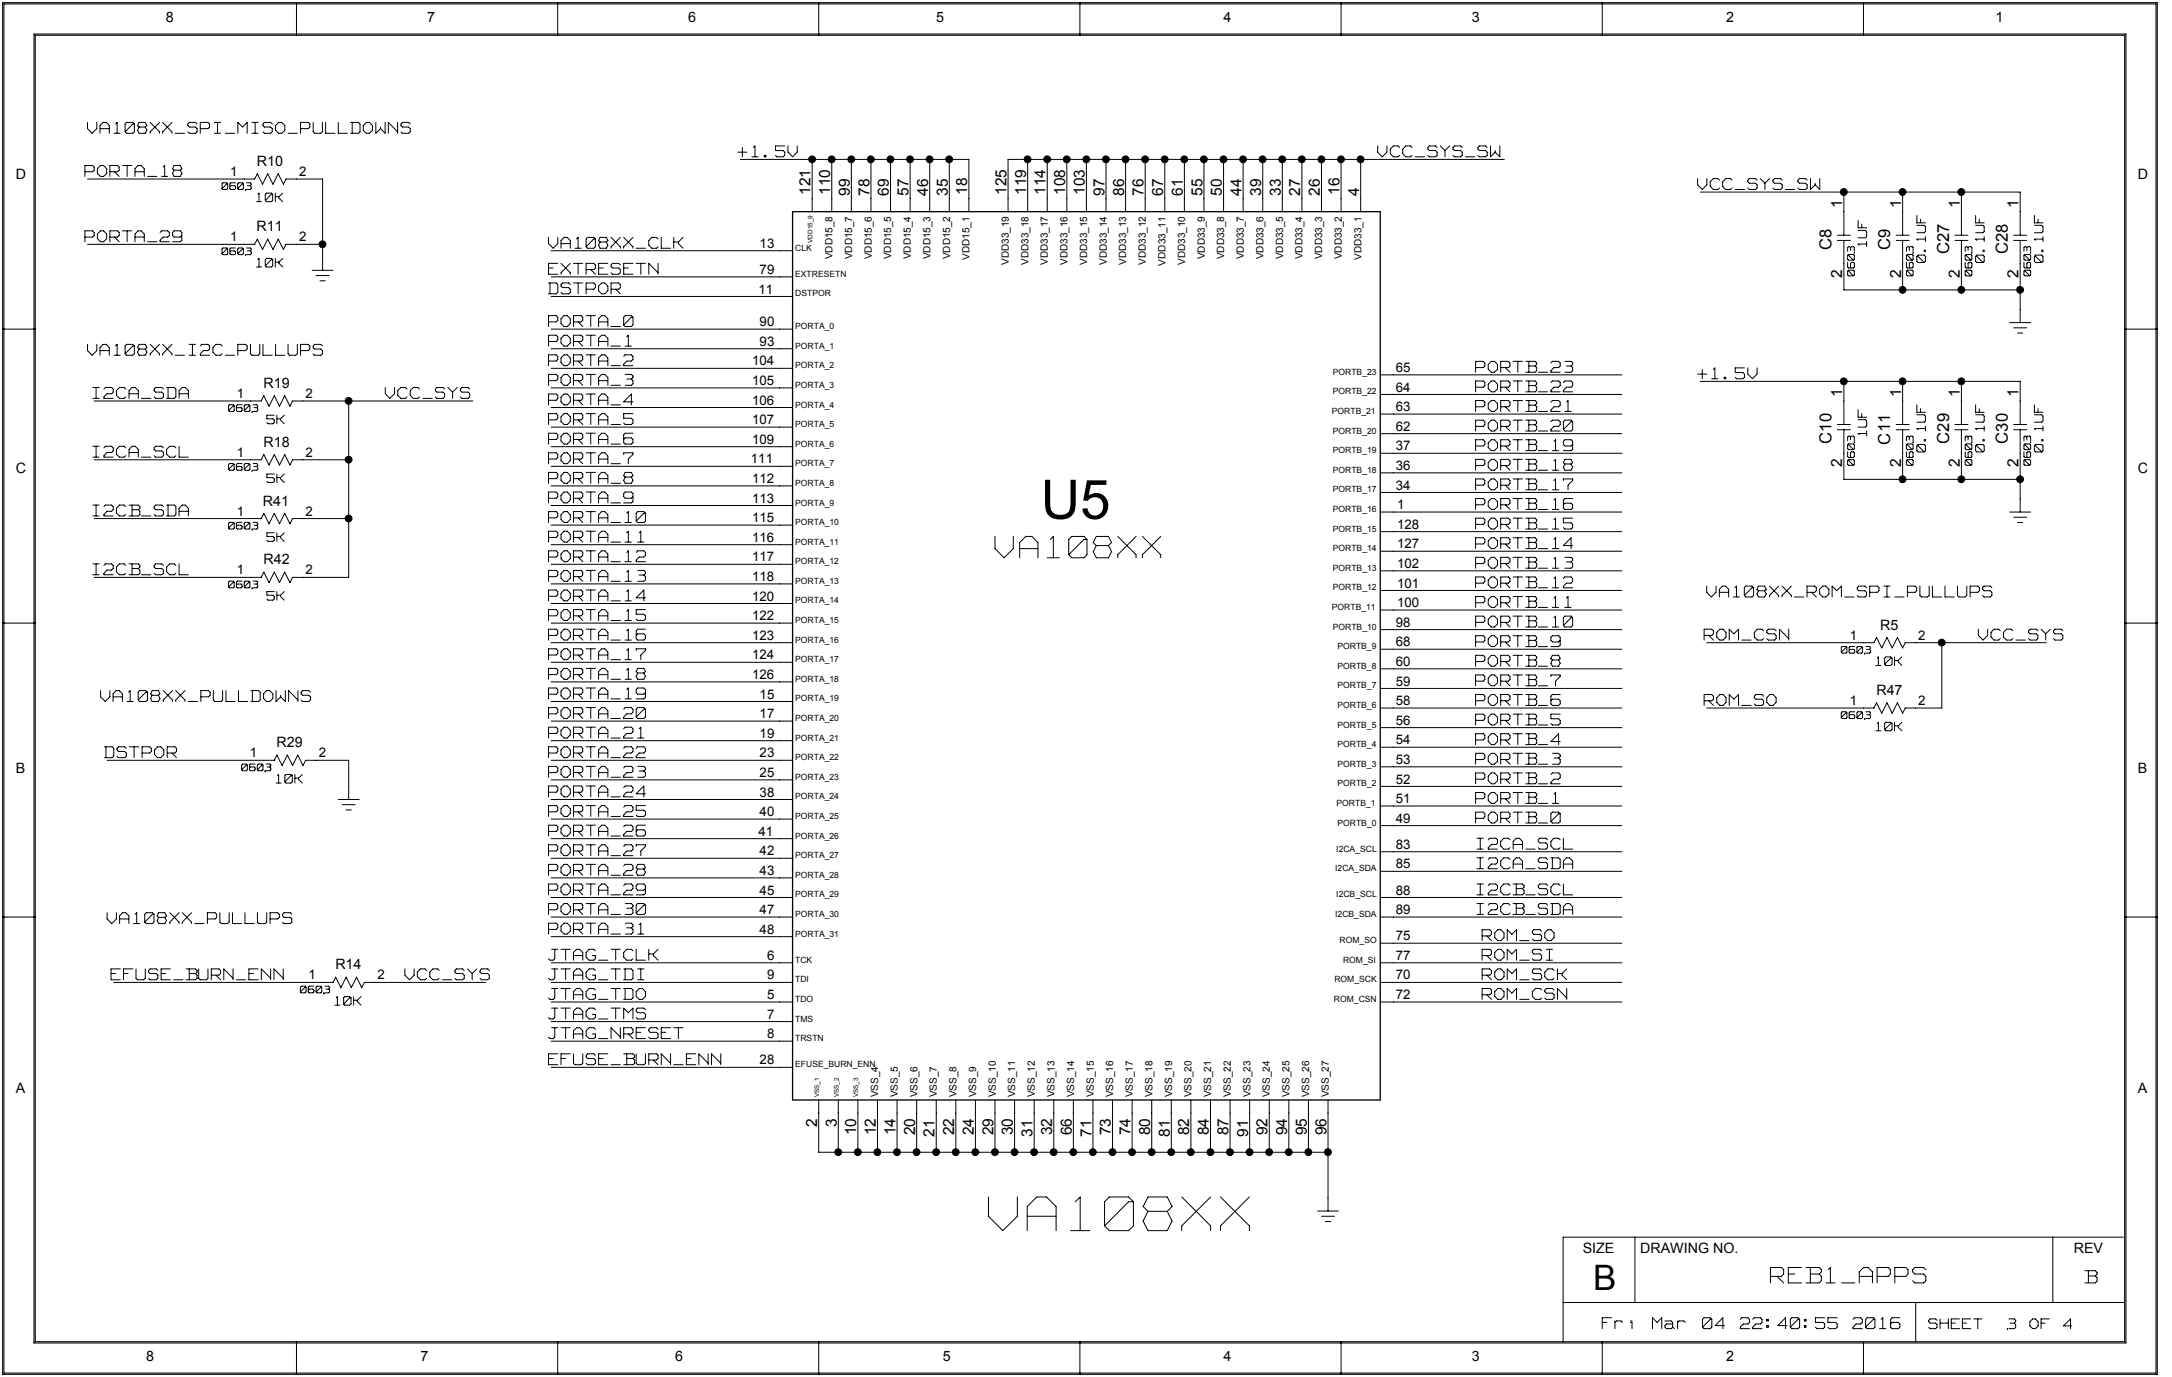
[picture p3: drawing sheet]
<svg xmlns="http://www.w3.org/2000/svg" width="317mm" height="201mm" viewBox="0 0 317 201" stroke-linecap="round" stroke-linejoin="round" font-family="sans-serif">
<defs><g id="words">
<text font-size="9.3" fill="#fff" x="144.2" y="180.3">VA108XX</text>
<text font-size="8" x="151.8" y="75.7">U5</text>
<text font-size="5.9" fill="#fff" x="145.1" y="81.9">VA108XX</text>
<text font-size="5.1" x="232.4" y="188">B</text>
<text font-size="4.3" fill="#fff" x="258.3" y="187.5">REB1_APPS</text>
<text font-size="3.4" fill="#fff" x="304.1" y="187.4">B</text>
<g font-size="3" fill="#fff">
<text x="12.8" y="19.7">VA108XX_SPI_MISO_PULLDOWNS</text>
<text x="107.6" y="23.1">+1.5V</text>
<text x="201" y="23.1">VCC_SYS_SW</text>
<text x="12.4" y="26">PORTA_18</text>
<text x="247.6" y="27.9">VCC_SYS_SW</text>
<text x="12.4" y="35.5">PORTA_29</text>
<text x="80" y="40.3">EXTRESETN</text>
<text x="80" y="36.5">VA108XX_CLK</text>
<text x="80" y="47.9">PORTA_0</text>
<text x="80" y="43.1">DSTPOR</text>
<text x="12.8" y="52.1">VA108XX_I2C_PULLUPS</text>
<text x="80" y="50.7">PORTA_1</text>
<text x="80" y="53.6">PORTA_2</text>
<text x="13.6" y="58.4">I2CA_SDA</text>
<text x="56.2" y="58.4">VCC_SYS</text>
<text x="80" y="59.3">PORTA_4</text>
<text x="80" y="56.5">PORTA_3</text>
<text x="215.2" y="54.6">PORTB_23</text>
<text x="215.2" y="57.4">PORTB_22</text>
<text x="247.6" y="55.5">+1.5V</text>
<text x="80" y="65">PORTA_6</text>
<text x="80" y="62.2">PORTA_5</text>
<text x="215.2" y="66">PORTB_19</text>
<text x="215.2" y="60.3">PORTB_21</text>
<text x="215.2" y="63.1">PORTB_20</text>
<text x="13.6" y="66.9">I2CA_SCL</text>
<text x="80" y="67.9">PORTA_7</text>
<text x="80" y="70.7">PORTA_8</text>
<text x="215.2" y="71.7">PORTB_17</text>
<text x="215.2" y="68.8">PORTB_18</text>
<text x="13.6" y="75.5">I2CB_SDA</text>
<text x="80" y="73.6">PORTA_9</text>
<text x="80" y="76.5">PORTA_10</text>
<text x="215.2" y="77.4">PORTB_15</text>
<text x="215.2" y="74.6">PORTB_16</text>
<text x="80" y="79.3">PORTA_11</text>
<text x="80" y="82.2">PORTA_12</text>
<text x="215.2" y="83.1">PORTB_13</text>
<text x="215.2" y="80.3">PORTB_14</text>
<text x="13.6" y="84.1">I2CB_SCL</text>
<text x="80" y="85">PORTA_13</text>
<text x="80" y="87.9">PORTA_14</text>
<text x="215.2" y="88.8">PORTB_11</text>
<text x="215.2" y="86">PORTB_12</text>
<text x="249" y="87.3">VA108XX_ROM_SPI_PULLUPS</text>
<text x="80" y="93.6">PORTA_16</text>
<text x="80" y="90.7">PORTA_15</text>
<text x="215.2" y="91.7">PORTB_10</text>
<text x="215.2" y="94.6">PORTB_9</text>
<text x="248.6" y="93.6">ROM_CSN</text>
<text x="288.6" y="93.6">VCC_SYS</text>
<text x="80" y="99.3">PORTA_18</text>
<text x="80" y="96.5">PORTA_17</text>
<text x="215.2" y="97.4">PORTB_8</text>
<text x="215.2" y="100.3">PORTB_7</text>
<text x="14.7" y="102.6">VA108XX_PULLDOWNS</text>
<text x="80" y="102.2">PORTA_19</text>
<text x="80" y="105">PORTA_20</text>
<text x="80" y="107.9">PORTA_21</text>
<text x="215.2" y="106">PORTB_5</text>
<text x="215.2" y="103.1">PORTB_6</text>
<text x="248.6" y="103.1">ROM_SO</text>
<text x="15.2" y="110.7">DSTPOR</text>
<text x="80" y="113.6">PORTA_23</text>
<text x="80" y="110.7">PORTA_22</text>
<text x="215.2" y="108.8">PORTB_4</text>
<text x="215.2" y="111.7">PORTB_3</text>
<text x="80" y="119.3">PORTA_25</text>
<text x="80" y="116.5">PORTA_24</text>
<text x="215.2" y="117.4">PORTB_1</text>
<text x="215.2" y="114.6">PORTB_2</text>
<text x="80" y="125">PORTA_27</text>
<text x="80" y="122.2">PORTA_26</text>
<text x="215.2" y="120.3">PORTB_0</text>
<text x="215.5" y="124.1">I2CA_SCL</text>
<text x="80" y="130.8">PORTA_29</text>
<text x="80" y="127.9">PORTA_28</text>
<text x="215.5" y="130.8">I2CB_SCL</text>
<text x="215.5" y="126.9">I2CA_SDA</text>
<text x="15.6" y="134.9">VA108XX_PULLUPS</text>
<text x="80" y="136.5">PORTA_31</text>
<text x="80" y="133.6">PORTA_30</text>
<text x="215.5" y="133.6">I2CB_SDA</text>
<text x="216.2" y="137.4">ROM_SO</text>
<text x="16.2" y="143.1">EFUSE_BURN_ENN</text>
<text x="59.1" y="143.1">VCC_SYS</text>
<text x="80" y="140.3">JTAG_TCLK</text>
<text x="80" y="143.1">JTAG_TDI</text>
<text x="216.2" y="143.1">ROM_SCK</text>
<text x="216.2" y="140.3">ROM_SI</text>
<text x="80" y="146">JTAG_TDO</text>
<text x="80" y="148.8">JTAG_TMS</text>
<text x="216.2" y="146">ROM_CSN</text>
<text x="80" y="151.7">JTAG_NRESET</text>
<text x="80" y="155.5">EFUSE_BURN_ENN</text>
<text x="233.7" y="194">Fri Mar 04 22:40:55</text>
<text x="270.1" y="194">2016</text>
</g>
<g font-size="2.8" fill="#fff">
<text x="272.7" y="35.9" transform="rotate(-90 272.7 35.9)">1UF</text>
<text x="281.3" y="38.3" transform="rotate(-90 281.3 38.3)">0.1UF</text>
<text x="289.8" y="38.3" transform="rotate(-90 289.8 38.3)">0.1UF</text>
<text x="298.4" y="38.3" transform="rotate(-90 298.4 38.3)">0.1UF</text>
<text x="272.7" y="63.6" transform="rotate(-90 272.7 63.6)">1UF</text>
<text x="281.3" y="65.9" transform="rotate(-90 281.3 65.9)">0.1UF</text>
<text x="289.8" y="65.9" transform="rotate(-90 289.8 65.9)">0.1UF</text>
<text x="298.4" y="65.9" transform="rotate(-90 298.4 65.9)">0.1UF</text>
</g>
<g font-size="2.7" fill="#fff">
<text x="281.4" y="194">SHEET</text>
<text x="292.8" y="194">3 OF 4</text>
</g>
<g font-size="2.4" fill="#fff">
<text x="37.4" y="29.6">10K</text>
<text x="37.4" y="39.2">10K</text>
<text x="38.9" y="62">5K</text>
<text x="38.9" y="70.6">5K</text>
<text x="38.9" y="79.2">5K</text>
<text x="38.9" y="87.7">5K</text>
<text x="273.6" y="97.3">10K</text>
<text x="273.6" y="106.8">10K</text>
<text x="40.3" y="114.4">10K</text>
<text x="48.9" y="146.8">10K</text>
</g>
<g font-size="2.4">
<text x="267.2" y="36.4" transform="rotate(-90 267.2 36.4)">C8</text>
<text x="275.7" y="36.4" transform="rotate(-90 275.7 36.4)">C9</text>
<text x="284.3" y="37.1" transform="rotate(-90 284.3 37.1)">C27</text>
<text x="292.9" y="37.1" transform="rotate(-90 292.9 37.1)">C28</text>
<text x="267.2" y="64.7" transform="rotate(-90 267.2 64.7)">C10</text>
<text x="275.7" y="64.8" transform="rotate(-90 275.7 64.8)">C11</text>
<text x="284.3" y="64.7" transform="rotate(-90 284.3 64.7)">C29</text>
<text x="292.9" y="64.7" transform="rotate(-90 292.9 64.7)">C30</text>
</g>
<g font-size="2.3">
<text x="118.2" y="28.4" transform="rotate(-90 118.2 28.4)">121</text>
<text x="121.1" y="28.4" transform="rotate(-90 121.1 28.4)">110</text>
<text x="124" y="28.6" transform="rotate(-90 124 28.6)">99</text>
<text x="126.8" y="28.6" transform="rotate(-90 126.8 28.6)">78</text>
<text x="129.7" y="28.6" transform="rotate(-90 129.7 28.6)">69</text>
<text x="132.5" y="28.6" transform="rotate(-90 132.5 28.6)">57</text>
<text x="135.4" y="28.6" transform="rotate(-90 135.4 28.6)">46</text>
<text x="138.2" y="28.6" transform="rotate(-90 138.2 28.6)">35</text>
<text x="141.1" y="28.4" transform="rotate(-90 141.1 28.4)">18</text>
<text x="146.8" y="28.4" transform="rotate(-90 146.8 28.4)">125</text>
<text x="149.7" y="28.4" transform="rotate(-90 149.7 28.4)">119</text>
<text x="152.5" y="28.4" transform="rotate(-90 152.5 28.4)">114</text>
<text x="155.4" y="28.4" transform="rotate(-90 155.4 28.4)">108</text>
<text x="158.2" y="28.4" transform="rotate(-90 158.2 28.4)">103</text>
<text x="161.1" y="28.6" transform="rotate(-90 161.1 28.6)">97</text>
<text x="164" y="28.6" transform="rotate(-90 164 28.6)">86</text>
<text x="166.8" y="28.6" transform="rotate(-90 166.8 28.6)">76</text>
<text x="169.7" y="28.6" transform="rotate(-90 169.7 28.6)">67</text>
<text x="172.5" y="28.6" transform="rotate(-90 172.5 28.6)">61</text>
<text x="175.4" y="28.6" transform="rotate(-90 175.4 28.6)">55</text>
<text x="178.2" y="28.6" transform="rotate(-90 178.2 28.6)">50</text>
<text x="181.1" y="28.6" transform="rotate(-90 181.1 28.6)">44</text>
<text x="184" y="28.6" transform="rotate(-90 184 28.6)">39</text>
<text x="186.8" y="28.6" transform="rotate(-90 186.8 28.6)">33</text>
<text x="189.7" y="28.6" transform="rotate(-90 189.7 28.6)">27</text>
<text x="192.5" y="28.6" transform="rotate(-90 192.5 28.6)">26</text>
<text x="195.4" y="28.4" transform="rotate(-90 195.4 28.4)">16</text>
<text x="198.2" y="28.6" transform="rotate(-90 198.2 28.6)">4</text>
<text x="268.7" y="30.3" transform="rotate(-90 268.7 30.3)">1</text>
<text x="277.3" y="30.3" transform="rotate(-90 277.3 30.3)">1</text>
<text x="285.9" y="30.3" transform="rotate(-90 285.9 30.3)">1</text>
<text x="294.5" y="30.3" transform="rotate(-90 294.5 30.3)">1</text>
<text x="268.7" y="40.5" transform="rotate(-90 268.7 40.5)">2</text>
<text x="277.3" y="40.5" transform="rotate(-90 277.3 40.5)">2</text>
<text x="285.9" y="40.5" transform="rotate(-90 285.9 40.5)">2</text>
<text x="294.5" y="40.5" transform="rotate(-90 294.5 40.5)">2</text>
<text x="268.7" y="57.9" transform="rotate(-90 268.7 57.9)">1</text>
<text x="277.3" y="57.9" transform="rotate(-90 277.3 57.9)">1</text>
<text x="285.9" y="57.9" transform="rotate(-90 285.9 57.9)">1</text>
<text x="294.5" y="57.9" transform="rotate(-90 294.5 57.9)">1</text>
<text x="268.7" y="68.1" transform="rotate(-90 268.7 68.1)">2</text>
<text x="277.3" y="68.1" transform="rotate(-90 277.3 68.1)">2</text>
<text x="285.9" y="68.1" transform="rotate(-90 285.9 68.1)">2</text>
<text x="294.5" y="68.1" transform="rotate(-90 294.5 68.1)">2</text>
<text x="119.2" y="164.3" transform="rotate(-90 119.2 164.3)">2</text>
<text x="122" y="164.3" transform="rotate(-90 122 164.3)">3</text>
<text x="124.9" y="165.5" transform="rotate(-90 124.9 165.5)">10</text>
<text x="127.8" y="165.5" transform="rotate(-90 127.8 165.5)">12</text>
<text x="130.6" y="165.5" transform="rotate(-90 130.6 165.5)">14</text>
<text x="133.5" y="165.5" transform="rotate(-90 133.5 165.5)">20</text>
<text x="136.3" y="165.7" transform="rotate(-90 136.3 165.7)">21</text>
<text x="139.2" y="165.5" transform="rotate(-90 139.2 165.5)">22</text>
<text x="142.1" y="165.5" transform="rotate(-90 142.1 165.5)">24</text>
<text x="144.9" y="165.5" transform="rotate(-90 144.9 165.5)">29</text>
<text x="147.8" y="165.5" transform="rotate(-90 147.8 165.5)">30</text>
<text x="150.6" y="165.7" transform="rotate(-90 150.6 165.7)">31</text>
<text x="153.5" y="165.5" transform="rotate(-90 153.5 165.5)">32</text>
<text x="156.3" y="165.5" transform="rotate(-90 156.3 165.5)">66</text>
<text x="159.2" y="165.7" transform="rotate(-90 159.2 165.7)">71</text>
<text x="162.1" y="165.5" transform="rotate(-90 162.1 165.5)">73</text>
<text x="164.9" y="165.5" transform="rotate(-90 164.9 165.5)">74</text>
<text x="167.8" y="165.5" transform="rotate(-90 167.8 165.5)">80</text>
<text x="170.6" y="165.7" transform="rotate(-90 170.6 165.7)">81</text>
<text x="173.5" y="165.5" transform="rotate(-90 173.5 165.5)">82</text>
<text x="176.3" y="165.5" transform="rotate(-90 176.3 165.5)">84</text>
<text x="179.2" y="165.5" transform="rotate(-90 179.2 165.5)">87</text>
<text x="182.1" y="165.7" transform="rotate(-90 182.1 165.7)">91</text>
<text x="184.9" y="165.5" transform="rotate(-90 184.9 165.5)">92</text>
<text x="187.8" y="165.5" transform="rotate(-90 187.8 165.5)">94</text>
<text x="190.6" y="165.5" transform="rotate(-90 190.6 165.5)">95</text>
<text x="193.5" y="165.5" transform="rotate(-90 193.5 165.5)">96</text>
</g>
<g font-size="2.1">
<text x="24.2" y="3.2">8</text>
<text x="62.3" y="3.2">7</text>
<text x="100.4" y="3.2">6</text>
<text x="136.6" y="3.2">5</text>
<text x="178.5" y="3.2">4</text>
<text x="214.7" y="3.2">3</text>
<text x="251.8" y="3.2">2</text>
<text x="291.1" y="3.2">1</text>
<text x="2.3" y="26.1">D</text>
<text x="37.5" y="24.2">R10</text>
<text x="311.8" y="26.1">D</text>
<text x="37.4" y="33.7">R11</text>
<text x="38.4" y="56.6">R19</text>
<text x="38.4" y="65.2">R18</text>
<text x="2.3" y="68.9">C</text>
<text x="311.8" y="68.9">C</text>
<text x="38.4" y="73.7">R41</text>
<text x="38.4" y="82.3">R42</text>
<text x="274.3" y="91.8">R5</text>
<text x="273.7" y="101.3">R47</text>
<text x="2.3" y="112.7">B</text>
<text x="40.3" y="109">R29</text>
<text x="311.8" y="112.7">B</text>
<text x="48.9" y="141.4">R14</text>
<text x="2.3" y="159.4">A</text>
<text x="311.8" y="159.4">A</text>
<text x="230.9" y="182.7">SIZE</text>
<text x="239.2" y="182.7">DRAWING NO.</text>
<text x="302.5" y="182.7">REV</text>
<text x="21.3" y="198.5">8</text>
<text x="61.3" y="198.5">7</text>
<text x="98.5" y="198.5">6</text>
<text x="137.5" y="198.5">5</text>
<text x="178.5" y="198.5">4</text>
<text x="214.7" y="198.5">3</text>
<text x="251.8" y="198.5">2</text>
</g>
<g font-size="2.1" fill="#fff">
<text x="270.8" y="40.2" transform="rotate(-90 270.8 40.2)">0603</text>
<text x="279.4" y="40.2" transform="rotate(-90 279.4 40.2)">0603</text>
<text x="288" y="40.2" transform="rotate(-90 288 40.2)">0603</text>
<text x="296.5" y="40.2" transform="rotate(-90 296.5 40.2)">0603</text>
<text x="270.8" y="67.8" transform="rotate(-90 270.8 67.8)">0603</text>
<text x="279.4" y="67.8" transform="rotate(-90 279.4 67.8)">0603</text>
<text x="288" y="67.8" transform="rotate(-90 288 67.8)">0603</text>
<text x="296.5" y="67.8" transform="rotate(-90 296.5 67.8)">0603</text>
</g>
<g font-size="1.9">
<text x="33.6" y="25.7">1</text>
<text x="43.6" y="25.7">2</text>
<text x="33.6" y="35.2">1</text>
<text x="43.6" y="35.2">2</text>
<text x="110.8" y="39.9">79</text>
<text x="110.8" y="36.2">13</text>
<text x="110.6" y="42.8">11</text>
<text x="110.8" y="47.6">90</text>
<text x="109.7" y="53.3">104</text>
<text x="110.8" y="50.4">93</text>
<text x="34.5" y="58">1</text>
<text x="44.6" y="58">2</text>
<text x="109.7" y="59">106</text>
<text x="109.7" y="56.1">105</text>
<text x="203.6" y="54.2">65</text>
<text x="203.6" y="57.1">64</text>
<text x="203.6" y="59.9">63</text>
<text x="109.7" y="64.7">109</text>
<text x="109.7" y="61.9">107</text>
<text x="203.6" y="62.8">62</text>
<text x="203.6" y="65.7">37</text>
<text x="34.5" y="66.6">1</text>
<text x="44.6" y="66.6">2</text>
<text x="109.5" y="67.6">111</text>
<text x="109.7" y="70.4">112</text>
<text x="203.6" y="68.5">36</text>
<text x="203.6" y="71.4">34</text>
<text x="34.5" y="75.2">1</text>
<text x="44.6" y="75.2">2</text>
<text x="109.7" y="76.1">115</text>
<text x="109.7" y="73.3">113</text>
<text x="203.8" y="74.2">1</text>
<text x="203.8" y="77.1">128</text>
<text x="34.5" y="83.8">1</text>
<text x="44.6" y="83.8">2</text>
<text x="109.7" y="81.9">117</text>
<text x="109.7" y="79">116</text>
<text x="203.8" y="80">127</text>
<text x="203.8" y="82.8">102</text>
<text x="109.7" y="87.6">120</text>
<text x="109.7" y="84.7">118</text>
<text x="203.8" y="85.7">101</text>
<text x="203.8" y="88.5">100</text>
<text x="109.7" y="93.3">123</text>
<text x="109.7" y="90.4">122</text>
<text x="203.6" y="91.4">98</text>
<text x="203.6" y="94.2">68</text>
<text x="269.8" y="93.3">1</text>
<text x="279.8" y="93.3">2</text>
<text x="109.7" y="99">126</text>
<text x="109.7" y="96.1">124</text>
<text x="110.8" y="101.9">15</text>
<text x="203.6" y="97.1">60</text>
<text x="203.6" y="100">59</text>
<text x="110.8" y="107.6">19</text>
<text x="110.8" y="104.7">17</text>
<text x="203.6" y="102.8">58</text>
<text x="203.6" y="105.7">56</text>
<text x="269.8" y="102.8">1</text>
<text x="279.8" y="102.8">2</text>
<text x="36.5" y="110.4">1</text>
<text x="46.5" y="110.4">2</text>
<text x="110.8" y="113.3">25</text>
<text x="110.8" y="110.4">23</text>
<text x="203.6" y="108.5">54</text>
<text x="203.6" y="111.4">53</text>
<text x="110.8" y="119">40</text>
<text x="110.8" y="116.1">38</text>
<text x="203.6" y="114.2">52</text>
<text x="203.6" y="117.1">51</text>
<text x="203.6" y="120">49</text>
<text x="110.6" y="121.9">41</text>
<text x="110.8" y="124.7">42</text>
<text x="203.6" y="123.8">83</text>
<text x="110.8" y="130.4">45</text>
<text x="110.8" y="127.6">43</text>
<text x="203.6" y="130.4">88</text>
<text x="203.6" y="126.6">85</text>
<text x="110.8" y="136.1">48</text>
<text x="110.8" y="133.3">47</text>
<text x="203.6" y="137.1">75</text>
<text x="203.6" y="133.3">89</text>
<text x="45" y="142.8">1</text>
<text x="55.1" y="142.8">2</text>
<text x="111.9" y="142.8">9</text>
<text x="111.9" y="140">6</text>
<text x="203.6" y="140">77</text>
<text x="203.6" y="142.8">70</text>
<text x="111.9" y="148.5">7</text>
<text x="111.9" y="145.7">5</text>
<text x="203.6" y="145.7">72</text>
<text x="110.8" y="155.2">28</text>
<text x="111.9" y="151.4">8</text>
</g>
<g font-size="1.8" fill="#fff">
<text x="32.4" y="27.8">0603</text>
<text x="32.4" y="37.3">0603</text>
<text x="33.3" y="60.2">0603</text>
<text x="33.3" y="68.8">0603</text>
<text x="33.3" y="77.3">0603</text>
<text x="33.3" y="85.9">0603</text>
<text x="268.6" y="95.4">0603</text>
<text x="268.6" y="104.9">0603</text>
<text x="35.2" y="112.6">0603</text>
<text x="43.8" y="145">0603</text>
</g>
<g font-size="1.5">
<text x="121.4" y="37.8" transform="rotate(-90 121.4 37.8)">VDD15_8</text>
<text x="124.3" y="37.8" transform="rotate(-90 124.3 37.8)">VDD15_7</text>
<text x="127.2" y="37.8" transform="rotate(-90 127.2 37.8)">VDD15_6</text>
<text x="130" y="37.8" transform="rotate(-90 130 37.8)">VDD15_5</text>
<text x="132.9" y="37.8" transform="rotate(-90 132.9 37.8)">VDD15_4</text>
<text x="135.7" y="37.8" transform="rotate(-90 135.7 37.8)">VDD15_3</text>
<text x="138.6" y="37.8" transform="rotate(-90 138.6 37.8)">VDD15_2</text>
<text x="141.4" y="37.9" transform="rotate(-90 141.4 37.9)">VDD15_1</text>
<text x="147.2" y="38.6" transform="rotate(-90 147.2 38.6)">VDD33_19</text>
<text x="150" y="38.6" transform="rotate(-90 150 38.6)">VDD33_18</text>
<text x="152.9" y="38.6" transform="rotate(-90 152.9 38.6)">VDD33_17</text>
<text x="155.7" y="38.6" transform="rotate(-90 155.7 38.6)">VDD33_16</text>
<text x="158.6" y="38.6" transform="rotate(-90 158.6 38.6)">VDD33_15</text>
<text x="161.4" y="38.6" transform="rotate(-90 161.4 38.6)">VDD33_14</text>
<text x="164.3" y="38.6" transform="rotate(-90 164.3 38.6)">VDD33_13</text>
<text x="167.2" y="38.6" transform="rotate(-90 167.2 38.6)">VDD33_12</text>
<text x="170" y="38.7" transform="rotate(-90 170 38.7)">VDD33_11</text>
<text x="172.9" y="38.6" transform="rotate(-90 172.9 38.6)">VDD33_10</text>
<text x="175.7" y="37.8" transform="rotate(-90 175.7 37.8)">VDD33_9</text>
<text x="178.6" y="37.8" transform="rotate(-90 178.6 37.8)">VDD33_8</text>
<text x="181.4" y="37.8" transform="rotate(-90 181.4 37.8)">VDD33_7</text>
<text x="184.3" y="37.8" transform="rotate(-90 184.3 37.8)">VDD33_6</text>
<text x="187.2" y="37.8" transform="rotate(-90 187.2 37.8)">VDD33_5</text>
<text x="190" y="37.8" transform="rotate(-90 190 37.8)">VDD33_4</text>
<text x="192.9" y="37.8" transform="rotate(-90 192.9 37.8)">VDD33_3</text>
<text x="195.7" y="37.8" transform="rotate(-90 195.7 37.8)">VDD33_2</text>
<text x="198.6" y="37.9" transform="rotate(-90 198.6 37.9)">VDD33_1</text>
<text x="128.1" y="160" transform="rotate(-90 128.1 160)">VSS_4</text>
<text x="131" y="160" transform="rotate(-90 131 160)">VSS_5</text>
<text x="133.8" y="160" transform="rotate(-90 133.8 160)">VSS_6</text>
<text x="136.7" y="160" transform="rotate(-90 136.7 160)">VSS_7</text>
<text x="139.5" y="160" transform="rotate(-90 139.5 160)">VSS_8</text>
<text x="142.4" y="160" transform="rotate(-90 142.4 160)">VSS_9</text>
<text x="145.3" y="160" transform="rotate(-90 145.3 160)">VSS_10</text>
<text x="148.1" y="160" transform="rotate(-90 148.1 160)">VSS_11</text>
<text x="151" y="160" transform="rotate(-90 151 160)">VSS_12</text>
<text x="153.8" y="160" transform="rotate(-90 153.8 160)">VSS_13</text>
<text x="156.7" y="160" transform="rotate(-90 156.7 160)">VSS_14</text>
<text x="159.5" y="160" transform="rotate(-90 159.5 160)">VSS_15</text>
<text x="162.4" y="160" transform="rotate(-90 162.4 160)">VSS_16</text>
<text x="165.3" y="160" transform="rotate(-90 165.3 160)">VSS_17</text>
<text x="168.1" y="160" transform="rotate(-90 168.1 160)">VSS_18</text>
<text x="171" y="160" transform="rotate(-90 171 160)">VSS_19</text>
<text x="173.8" y="160" transform="rotate(-90 173.8 160)">VSS_20</text>
<text x="176.7" y="160" transform="rotate(-90 176.7 160)">VSS_21</text>
<text x="179.5" y="160" transform="rotate(-90 179.5 160)">VSS_22</text>
<text x="182.4" y="160" transform="rotate(-90 182.4 160)">VSS_23</text>
<text x="185.3" y="160" transform="rotate(-90 185.3 160)">VSS_24</text>
<text x="188.1" y="160" transform="rotate(-90 188.1 160)">VSS_25</text>
<text x="191" y="160" transform="rotate(-90 191 160)">VSS_26</text>
<text x="193.8" y="160" transform="rotate(-90 193.8 160)">VSS_27</text>
</g>
<g font-size="1.3">
<text x="116" y="36.6">CLK</text>
<text x="116" y="40.4">EXTRESETN</text>
<text x="116" y="48">PORTA_0</text>
<text x="116" y="43.2">DSTPOR</text>
<text x="116" y="53.7">PORTA_2</text>
<text x="116" y="50.8">PORTA_1</text>
<text x="116" y="59.4">PORTA_4</text>
<text x="116" y="56.6">PORTA_3</text>
<text x="194.4" y="54.7">PORTB_23</text>
<text x="194.4" y="57.5">PORTB_22</text>
<text x="116" y="65.1">PORTA_6</text>
<text x="116" y="62.3">PORTA_5</text>
<text x="194.3" y="60.4">PORTB_21</text>
<text x="194.4" y="63.2">PORTB_20</text>
<text x="116" y="70.8">PORTA_8</text>
<text x="116" y="68">PORTA_7</text>
<text x="194.4" y="68.9">PORTB_18</text>
<text x="194.4" y="71.8">PORTB_17</text>
<text x="194.4" y="66.1">PORTB_19</text>
<text x="116" y="73.7">PORTA_9</text>
<text x="116" y="76.6">PORTA_10</text>
<text x="194.4" y="77.5">PORTB_15</text>
<text x="194.4" y="74.7">PORTB_16</text>
<text x="116" y="79.4">PORTA_11</text>
<text x="116" y="82.3">PORTA_12</text>
<text x="194.4" y="83.2">PORTB_13</text>
<text x="194.4" y="80.4">PORTB_14</text>
<text x="116" y="88">PORTA_14</text>
<text x="116" y="85.1">PORTA_13</text>
<text x="194.3" y="88.9">PORTB_11</text>
<text x="194.4" y="86.1">PORTB_12</text>
<text x="116" y="90.9">PORTA_15</text>
<text x="116" y="93.7">PORTA_16</text>
<text x="194.4" y="91.8">PORTB_10</text>
<text x="195.1" y="94.7">PORTB_9</text>
<text x="116" y="96.6">PORTA_17</text>
<text x="116" y="99.4">PORTA_18</text>
<text x="195.1" y="97.5">PORTB_8</text>
<text x="195.1" y="100.4">PORTB_7</text>
<text x="116" y="108">PORTA_21</text>
<text x="116" y="105.1">PORTA_20</text>
<text x="116" y="102.3">PORTA_19</text>
<text x="195.1" y="106.1">PORTB_5</text>
<text x="195.1" y="103.2">PORTB_6</text>
<text x="116" y="113.7">PORTA_23</text>
<text x="116" y="110.9">PORTA_22</text>
<text x="195.1" y="111.8">PORTB_3</text>
<text x="195.1" y="108.9">PORTB_4</text>
<text x="116" y="119.4">PORTA_25</text>
<text x="116" y="116.6">PORTA_24</text>
<text x="195" y="117.5">PORTB_1</text>
<text x="195.1" y="114.7">PORTB_2</text>
<text x="116" y="125.1">PORTA_27</text>
<text x="116" y="122.3">PORTA_26</text>
<text x="194.9" y="124.2">I2CA_SCL</text>
<text x="195.1" y="120.4">PORTB_0</text>
<text x="116" y="130.9">PORTA_29</text>
<text x="116" y="128">PORTA_28</text>
<text x="194.8" y="127">I2CA_SDA</text>
<text x="194.9" y="130.9">I2CB_SCL</text>
<text x="116" y="136.6">PORTA_31</text>
<text x="116" y="133.7">PORTA_30</text>
<text x="194.8" y="133.7">I2CB_SDA</text>
<text x="195.4" y="137.5">ROM_SO</text>
<text x="116" y="140.4">TCK</text>
<text x="116" y="143.2">TDI</text>
<text x="194.7" y="143.2">ROM_SCK</text>
<text x="195.9" y="140.4">ROM_SI</text>
<text x="116" y="149">TMS</text>
<text x="116" y="146.1">TDO</text>
<text x="194.6" y="146.1">ROM_CSN</text>
<text x="116" y="151.8">TRSTN</text>
<text x="116" y="155.6">EFUSE_BURN_ENN</text>
</g>
<g font-size=".9">
<text x="118.5" y="35.4" transform="rotate(-90 118.5 35.4)">VDD15_9</text>
<text x="119.5" y="160" transform="rotate(-90 119.5 160)">VSS_1</text>
<text x="122.3" y="160" transform="rotate(-90 122.3 160)">VSS_2</text>
<text x="125.2" y="160" transform="rotate(-90 125.2 160)">VSS_3</text>
</g>
</g></defs>
<path d="M115.6 30.9h85.7v129.5h-85.7z" fill="none" stroke="#000" stroke-width=".19"/>
<g fill="none" stroke="#000" stroke-width=".15">
<path d="M.4 .4h314.3v200h-314.3zM.6 .6h313.9v199.6h-313.9zM5 5h305.1v190.8h-305.1zM5.1 5.1h304.8v190.5h-304.8zM12.8 17.8v1l.6 .6M14.1 17.8v.9l-.7 .7M14.6 18.3v1.1M14.6 18.8h1.3M15 17.8l-.4 .5M15.1 17.8h.4M15.5 17.8l.4 .5M15.9 18.3v1.1"/>
<path d="M16.6 19.4h.9M17.1 17.9v1.5M17.1 17.8l-.2 .3M18.5 17.8l-.3 .3v1.1l.3 .2M18.5 17.8h.9l.2 .3v1.1l-.2 .2h-.9M19.6 18.1h-.2l-1.1 1.1M20.1 19.4h.1M20.3 17.8l-.2 .5 .2 .2-.2 .5 .2 .4M20.3 17.8h.9l.2 .5-.2 .2M20.3 18.5h.9M21.2 18.5l.2 .5-.2 .4h-.9M21.9 19.2v.2"/>
<path d="M21.9 17.8l1.3 1.4M23.3 19.2v.2M23.3 17.8l-1.4 1.4M23.7 19.2v.2M23.7 17.8l1.4 1.4M25.1 19.2v.2M25.1 17.8l-1.4 1.4M25.6 19.4h1.3M27.4 18.1v.2l.2 .2M27.4 19.2l.2 .2M27.6 17.8l-.2 .3M27.6 17.8h.9"/>
<path d="M27.6 18.5h.9M27.6 19.4h.9M28.5 17.8l.2 .3M28.5 18.5l.2 .3M28.7 18.8v.4l-.2 .2M29.2 17.9v1.5M29.2 17.8h1.1M29.2 18.8h1.1M30.3 17.8l.3 .3v.4M30.6 18.5l-.3 .3M31.3 17.8h.9M31.3 19.4h.9"/>
<path d="M31.7 17.9v1.5M32.9 19.4h1.3M34.7 17.9v1.5M34.7 17.8l.7 .7M36.1 17.9v1.5M36.1 17.8l-.7 .7M36.7 17.8h1M36.7 19.4h1M37.2 17.9v1.5M38.4 18.1v.2l.2 .2h.9M38.4 19.2l.2 .2h.9M39.5 17.8h-.9l-.2 .3"/>
<path d="M39.5 17.8l.2 .3M39.5 18.5l.2 .3M39.7 18.8v.4l-.2 .2M40.2 18.3v.7M40.2 18.3l.5-.5h.4l.5 .5M40.2 19l.5 .4h.4l.5-.4M41.6 18.3v.7M42 19.4h1.4M43.2 .4v4.7M43.8 17.9v1.5M43.8 17.8h1.1M43.9 18.8h1"/>
<path d="M45 17.8l.2 .3v.4M45.2 18.5l-.2 .3M45.7 17.8v1.4l.2 .2M47 17.8v1.4l-.2 .2h-.9M47.5 17.8v1.6h1.4M49.3 17.8v1.6M49.4 19.4h1.3M51.2 17.8h1.1M51.2 19.4h1.1M51.4 17.9v1.5M52.3 17.8l.2 .3v1.1l-.2 .2M53 19l.4 .4"/>
<path d="M53 18.3v.7M53.4 17.8l-.4 .5M53.4 17.8h.5M53.4 19.4h.5M53.9 17.8l.4 .5M54.3 18.3v.7M54.3 19l-.4 .4M54.8 17.8v1.6M55.5 18.8l-.7 .6M55.5 18.5v.3l.7 .6M56.2 17.8v1.6M56.6 17.8l1.4 1.4"/>
<path d="M56.6 17.9v1.5M58 17.8v1.6M58.5 18.1v.2l.2 .2h.9M58.5 19.2l.2 .2h.9M59.6 17.8h-.9l-.2 .3M59.6 17.8l.2 .3M59.6 18.5l.2 .3M59.8 18.8v.4l-.2 .2M81.3 .4v4.7M119.4 .4v4.7M157.5 .4v4.7M195.6 .4v4.7"/>
<path d="M233.7 .4v4.7M271.8 .4v4.7M12.4 33.7v1.5M12.4 33.7h1.1l.2 .2M12.8 26.1h24.4l.3-.8 .8 1.6 .8-1.6 .7 1.6 .8-1.6 .7 1.6 .4-.8h5.4v13.3M12.8 35.6h24.4l.3-.7 .8 1.5 .8-1.5 .7 1.5 .8-1.5 .7 1.5 .4-.8h5.4M13.7 24.4l-.2-.3h-1.1v1.6M13.7 24.4v.4l-.2 .2h-1.1M13.7 33.9v.4M13.7 34.3l-.2 .3h-1.1M15.1 24.1h-.4l-.5 .5v.7l.5 .4h.4M15.1 33.7h-.4l-.5 .4v.7l.5 .4h.4"/>
<path d="M15.1 24.1l.5 .5v.7l-.5 .4M15.1 33.7l.5 .4v.7l-.5 .4M16 33.7v1.5M16 33.7h1.1l.3 .2M16.7 25.1l.7 .6M16.7 34.6l.7 .6M17.4 24.4l-.3-.3h-1.1v1.6M17.4 24.4v.4l-.3 .2h-1.1M17.4 33.9v.4M17.4 34.3l-.3 .3h-1.1M17.9 24.1h1.3M17.9 33.7h1.3"/>
<path d="M18.5 24.2v1.5M18.5 33.7v1.5M19.7 25h1.3M19.7 34.6h1.3M20.1 24.1l-.4 .5v1.1M20.1 33.7l-.4 .4v1.1M20.2 24.1h.4M20.2 33.7h.4M20.6 24.1l.4 .5v1.1M20.6 33.7l.4 .4v1.1M21.5 25.7h1.4M21.5 35.2h1.4"/>
<path d="M23.4 35.2h1.3M23.6 25.7h.9M23.6 33.7l-.2 .2M23.6 33.7h.9M23.8 24.4l.2-.2v1.5M23.8 34.6l-.4 .4v.2M23.8 34.6h.7M24.5 33.7l.2 .2M24.7 33.9v.4M24.7 34.3l-.2 .3M25.2 25.7h.1M25.2 34.3l.2 .3"/>
<path d="M25.2 33.9v.4M25.2 35.2h1.1M25.4 24.1l-.2 .5 .2 .2-.2 .5 .2 .4M25.4 33.7l-.2 .2M25.4 24.1h.9M25.4 24.8h.9M25.4 25.7h.9M25.4 34.6h.9M25.4 33.7h.9M26.3 24.1l.2 .5-.2 .2 .2 .5-.2 .4M26.3 33.7l.2 .2M26.5 34.4l-.2 .2"/>
<path d="M26.5 33.9v1.1M26.5 35l-.2 .2M32.4 37l.1 .1h.6l.1-.1M32.4 37v-.7l.1-.1h.6l.1 .1v.7M32.4 27.5v-.7l.1-.1h.6l.1 .1v.7M32.4 27.5l.1 .1h.6l.1-.1M33.2 26.8l-.8 .7M33.2 36.3l-.8 .7M33.5 37l.2 .1M33.5 27.5l.2 .1M33.7 27.1l-.1 .1M33.7 36.6l-.1 .1"/>
<path d="M33.7 26.7l-.2 .1v.7M33.7 36.2l-.2 .1v.7M33.7 37.1h.5M33.7 36.6h.5M33.7 36.2h.7M33.7 27.6h.5M33.7 27.1h.5M33.7 26.7h.7M34.2 36.6l.2 .1M34.2 27.1l.2 .4M34.4 36.7v.3M34.4 37l-.2 .1"/>
<path d="M34.4 27.5l-.2 .1M34.7 37l.1 .1M34.7 27.5l.1 .1M34.8 36.2l-.1 .1v.7l.7-.7M34.8 26.7l-.1 .1v.7l.7-.7M34.8 37.1h.6M34.8 36.2h.6M34.8 27.6h.6M34.8 26.7h.6M35.4 26.8h.1M35.4 36.3h.1M35.4 36.2l.1 .1"/>
<path d="M35.4 26.7l.1 .1M35.5 37l-.1 .1M35.5 26.8v.7M35.5 36.3v.7M35.5 27.5l-.1 .1M35.8 27.6h.1M35.8 37.1h.1M36 26.7h.5l.1 .1-.1 .3h-.4M36 36.2h.5l.1 .2M36.5 27.1l.1 .4M36.5 36.6l.1 .1M36.6 36.7v.3"/>
<path d="M36.6 37l-.1 .1h-.5M36.6 36.4l-.1 .2h-.4M36.6 27.5l-.1 .1h-.5M37.4 29.4h.7M37.4 38.9h.7M37.8 28.2v1.2M37.8 37.7v1.2M37.8 28.2l-.2 .1M37.8 37.7l-.2 .1M38.7 29.2l.2 .2h.7l.2-.2M38.7 29.2v-.9l.2-.1h.7l.2 .1v.9M38.7 38.7v-.9l.2-.1h.7l.2 .2v.8"/>
<path d="M38.7 38.8l.2 .1h.7l.2-.1M39.8 28.3h-.2l-.9 .9M39.8 37.8h-.2l-.9 .9M40.2 28.2v1.2M40.2 37.7v1.2M40.2 28.7h.5M40.2 38.2h.5M40.7 38.4l.5 .5M41.2 28.2l-.5 .5v.2l.5 .5M41.2 37.7l-.5 .5v.2M45.5 39.4h3.1M80 34.6v.9"/>
<path d="M80 38.4v1.6M80 35.5l.7 .7M80 38.4h1.4M80 39.1h.7M80 40h1.4M80.4 36.6h35.2M81.4 34.6v.9M81.4 35.5l-.7 .7M81.8 38.4l1.4 1.4M81.9 35.5h1.3M82.3 34.6l-.5 .5v1.1M82.3 34.6h.4"/>
<path d="M82.7 34.6l.5 .5v1.1M83.2 39.8v.2M83.2 38.4l-1.4 1.4v.2M83.7 38.4h1.3M83.9 36.2h.9M84.3 34.6v1.6M84.3 38.4v1.6M84.3 34.6l-.2 .2M85.5 36l.2 .2M85.5 34.9v1.1M85.5 38.4v1.6M85.5 38.4h1.1l.3 .2"/>
<path d="M85.7 34.6l-.2 .2M85.7 34.6h.9l.3 .2M86.2 39.3l.7 .7M86.6 34.9l-1.1 1.1M86.6 34.8h.2M86.9 36l-.3 .2h-.9M86.9 34.9v1.1M86.9 38.7v.4M86.9 39.1l-.3 .2h-1.1M87.3 38.4v1.6M87.3 38.4h1.4M87.3 36.2h.1"/>
<path d="M87.3 39.1h.7M87.3 40h1.4M87.5 34.6l-.2 .5 .2 .2-.2 .5 .2 .4M87.5 35.3h.9M87.5 34.6h.9l.3 .5-.3 .2M88.4 35.3l.3 .5-.3 .4h-.9M89.1 34.6l1.4 1.4M89.1 38.6v.2M89.1 38.9l.2 .2M89.1 39.8l.2 .2M89.3 38.4l-.1 .2M89.4 39.1h.8"/>
<path d="M89.4 38.4h.8M89.4 40h.8M90.3 38.4l.2 .2M90.3 39.1l.2 .2M90.5 36v.2M90.5 39.3v.5M90.5 34.6l-1.4 1.4v.2M90.5 39.8l-.2 .2M91 38.4v1.6h1.3M91 34.6l1.3 1.4M91 38.4h1.3M91 39.1h.7"/>
<path d="M92.3 34.6l-1.3 1.4v.2M92.3 36v.2M92.8 36.2h1.4M92.8 38.4h1.4M93.5 38.4v1.6M94.6 38.4v1.6M94.6 38.4l1.4 1.4M95.1 34.6l-.5 .5v.6l.5 .5M95.1 36.2h.6M95.1 34.6h.6M95.8 34.6l.2 .2M96 36l-.2 .2"/>
<path d="M96 38.4v1.6M96.5 34.6v1.6M96.5 36.2h1.3M98.3 34.6v1.6M98.3 35.3h.6M99 35.5l.6 .7M99.6 34.6l-.6 .7v.2M107.6 22.2h1.4M108 23.2h33.3v7.7M108.3 21.5v1.4M109.7 22.9h.9M110.1 21.3v1.5"/>
<path d="M110.1 21.3l-.2 .2M111.5 22.7h.2M111.5 22.7v.2M111.5 22.9h.2M111.7 22.7v.2M113.1 22.7l.3 .2h.8M114.2 22l.3 .2M114.5 21.3h-1.4v.7h1.1M114.5 22.2v.5l-.3 .2M114.9 21.3v.9l.7 .6M116.3 21.3v.9l-.7 .7M118.5 23.2v7.7"/>
<path d="M121.3 23.2v7.7M124.2 23.2v7.7M127 23.2v7.7M129.9 23.2v7.7M132.8 23.2v7.7M135.6 23.2v7.7M138.5 23.2v7.7M149.9 23.2v7.7M152.8 23.2v7.7M155.6 23.2v7.7M158.5 23.2v7.7M161.3 23.2v7.7"/>
<path d="M164.2 23.2v7.7M167.1 23.2v7.7M169.9 23.2v7.7M172.8 23.2v7.7M175.6 23.2v7.7M178.5 23.2v7.7M181.3 23.2v7.7M184.2 23.2v7.7M187.1 23.2v7.7M189.9 23.2v7.7M192.8 23.2v7.7M195.6 23.2v7.7"/>
<path d="M198.5 23.2v7.7M201 21.3v.9l.6 .6M202.3 21.3v.9l-.7 .7M202.8 21.8v.6M202.8 22.4l.4 .5M203.2 21.3l-.4 .4M203.3 21.3h.6M203.3 22.9h.6M203.9 21.3l.3 .2M204.2 22.7l-.3 .2M204.6 21.8v.6M204.6 22.4l.5 .5"/>
<path d="M205.1 21.3l-.5 .4M205.1 21.3h.6M205.1 22.9h.6M205.7 21.3l.3 .2M206 22.7l-.3 .2M206.4 22.9h1.4M208.3 21.5v.2l.2 .3M208.3 22.7l.2 .2M208.5 21.3l-.2 .2M208.5 21.3h.9l.2 .2M208.5 22h.9l.2 .2M209.6 22.2v.5l-.2 .2h-.9"/>
<path d="M210.1 21.3l.7 .6M210.8 22v.9M211.5 21.3l-.7 .7M211.9 21.5v.2l.3 .3h.8M211.9 22.7l.3 .2h.8M213 21.3h-.8l-.2 .2M213.1 21.3l.2 .2M213.1 22l.2 .2M213.3 22.2v.4l-.2 .3M213.8 22.9h1.3M215.6 21.5v.2l.2 .3M215.6 22.7l.2 .2"/>
<path d="M215.8 21.3l-.2 .2M215.8 21.3h.9l.2 .2M215.8 22h.9l.2 .2M216.9 22.2v.4l-.2 .3h-.9M217.4 21.3v1.5M218.1 22.2l-.7 .7M218.1 22v.2l.7 .7M218.8 21.3v1.5M219.4 23.2h-72.4v7.7M247.6 26.9l.7 .7M247.6 26v.9M248 28h46.7v6.3"/>
<path d="M249 26v.9M249 26.9l-.7 .7M249.9 26l-.4 .5v.7l.4 .4M249.9 26h.7M249.9 27.6h.7M250.6 26l.2 .3M250.8 27.4l-.2 .2M251.7 26l-.4 .5v.7l.4 .4M251.8 26h.6M251.8 27.6h.6M252.4 26l.2 .3M252.6 27.4l-.2 .2"/>
<path d="M253.1 27.6h1.4M255 26.3v.2M255 26.5l.2 .2M255 27.4l.2 .2M255.2 26l-.2 .3M255.2 26h.9M255.2 26.7h.9M255.2 27.6h.9M256.1 26l.2 .3M256.1 26.7l.2 .2M256.3 27v.4M256.3 27.4l-.2 .2"/>
<path d="M256.8 26l.6 .7M258.1 26l-.6 .7v.9M258.6 26.5l.2 .2M258.6 27.4l.2 .2M258.8 26l-.2 .3v.2M258.9 26h.8l.3 .3M258.9 26.7h.8l.3 .2M260 27.4l-.3 .2h-.8M260 27v.4M260.4 27.6h1.4M262.3 26.3v.2M262.3 26.5l.2 .2"/>
<path d="M262.3 27.4l.2 .2M262.5 26l-.2 .3M262.5 26h.9l.2 .3M262.5 26.7h.9l.2 .2M263.6 27v.4M263.6 27.4l-.2 .2h-.9M264.1 26v1.6M264.8 27l-.7 .6M264.8 26.7v.2M264.8 26.9l.7 .7M265.5 26v1.6M268 35.1h1.9"/>
<path d="M268 34.3h1.9M269 28v6.3M269 35.1v7.2h25.7M269.5 39l.2 .1h.6M269.5 37.3v.5M269.5 38.3v.6M269.7 37.1v.1M269.7 39.4l.6 .8M269.7 37.1l-.2 .1M269.7 37.1h.6M269.7 37.3l.6 .6h-.6l-.2-.1M269.9 39l.2 .1"/>
<path d="M269.9 36.5v-.4l-.2-.1-.2 .1v.5M269.9 38.4v.5M270.1 36l-.1 .1M270.1 38.3l-.2 .1M270.1 36h.2M270.1 38.3h.2M270.3 39.4h-.6l-.2 .1v.6l.2 .1h.6M270.4 39.4l.1 .1v.6l-.1 .1M270.4 36l.1 .1v.5M270.4 37.1l.1 .1M270.4 38.3l.1 .1M270.5 36.8h.1"/>
<path d="M270.5 37.3v.5M270.5 38.4v.5M270.5 37.8l-.1 .1M270.5 39l-.1 .1M271 32.1v1.1M271 33.6h1.1M271 34.7h1.1M271 35.6l.2 .2M271.1 33.2h1.2M271.1 35.6h1.2M271.6 32.7v.5M272.1 33.6l.2 .2"/>
<path d="M272.3 33.8v.7l-.2 .2M272.3 35.2v.7M276.6 35.1h1.9M276.6 34.3h1.9M277.5 28v6.3M277.5 35.1v7.2M278.1 37.3v.5M278.1 38.3v.6M278.1 39l.2 .1h.6M278.2 37.1v.1M278.2 39.4l.7 .8M278.2 37.1l-.1 .1"/>
<path d="M278.3 37.1h.6M278.3 37.3l.6 .6h-.6l-.2-.1M278.5 39l.1 .1M278.5 36.5v-.4l-.2-.1-.2 .1v.5M278.5 38.4v.5M278.7 36l-.2 .1M278.7 38.3l-.2 .1M278.7 36h.2M278.7 38.3h.2M278.9 39.4h-.7l-.1 .1v.6l.1 .1h.7M278.9 36l.2 .1v.5M278.9 39.4l.2 .1v.6l-.2 .1"/>
<path d="M278.9 37.1l.2 .1M278.9 38.3l.2 .1M279.1 36.8h.1M279.1 37.3v.5M279.1 38.4v.5M279.1 37.8l-.2 .1M279.1 39l-.2 .1M279.6 37.4l.2-.2v.2M279.6 31.4v1.1M279.6 37.4v.7M279.6 32.9h1.1M279.6 33.9h1.1"/>
<path d="M279.6 34.9l.2 .1M279.6 38.1l.2 .2M279.6 32.5h1.3M279.6 34.9h1.2M279.8 37.4l.9 .9h-.9M279.8 37.2h.9M280.1 32v.5M280.7 36.5v.2M280.7 36.5h.2M280.7 32.9l.2 .1M280.7 37.2l.2 .2M280.9 36.5v.1l-.2 .1"/>
<path d="M280.9 33.1v.6M280.9 34.5v.7M280.9 37.4v.7M280.9 33.8l-.2 .1M280.9 38.1l-.2 .2M285.2 35.1h1.9M285.2 34.3h1.9M286.1 28v6.3M286.1 35.1v7.2M286.7 37.3v.5M286.7 38.3v.6M286.7 39l.1 .1h.7"/>
<path d="M286.8 37.1v.1M286.8 39.4l.7 .8M286.8 37.1l-.1 .1M286.8 37.1h.7M286.8 37.3l.7 .6h-.7l-.1-.1M287.1 39l.1 .1M287.1 36.5v-.4l-.3-.1-.1 .1v.5M287.1 38.4v.5M287.2 36l-.1 .1M287.2 38.3l-.1 .1M287.3 36h.2M287.3 38.3h.2"/>
<path d="M287.5 39.4h-.7l-.1 .1v.6l.1 .1h.7M287.5 36l.1 .1v.5M287.5 39.4l.1 .1v.6l-.1 .1M287.5 37.1l.1 .1M287.5 38.3l.1 .1M287.6 36.8h.1M287.6 37.3v.5M287.6 38.4v.5M287.6 37.8l-.1 .1M287.6 39l-.1 .1M288.2 37.4l.2-.2v.2M288.2 31.4v1.1"/>
<path d="M288.2 37.4v.7M288.2 32.9h1l.2 .1M288.2 34.9l.2 .1M288.2 38.1l.2 .2M288.2 32.5h1.2M288.2 34.9h1.2M288.4 37.2h.8l.2 .2M288.4 38.3h.8M288.4 37.4l.8 .9M288.7 32v.5M289.3 36.5v.2M289.3 36.5h.1"/>
<path d="M289.4 36.5v.1l-.1 .1M289.4 33.1v.6M289.4 34.5v.7M289.4 37.4v.7M289.4 33.8l-.2 .1h-1M289.4 38.1l-.1 .2M293.7 35.1h1.9M293.7 34.3h1.9M294.7 35.1v11.9M295.2 37.3v.5M295.2 38.3v.6M295.2 39l.2 .1h.7"/>
<path d="M295.4 37.1v.1M295.4 39.4l.7 .8M295.4 37.1l-.2 .1M295.4 37.1h.7M295.4 37.3l.7 .6h-.7l-.2-.1M295.7 39l.1 .1M295.7 36.5v-.4l-.3-.1-.2 .1v.5M295.7 38.4v.5M295.8 36l-.1 .1M295.8 38.3l-.1 .1M295.8 36h.3M295.8 38.3h.3"/>
<path d="M296.1 39.4h-.7l-.2 .1v.6l.2 .1h.7M296.1 36l.1 .1v.5M296.1 39.4l.1 .1v.6l-.1 .1M296.1 37.1l.1 .1M296.1 38.3l.1 .1M296.2 36.8h.1M296.2 37.3v.5M296.2 38.4v.5M296.2 37.8l-.1 .1M296.2 39l-.1 .1M296.8 37.4l.1-.2v.2M296.8 31.4v1.1h1.2"/>
<path d="M296.8 37.4v.7M296.8 32.9h1l.2 .1M296.8 38.1l.1 .2M297 37.2h.8l.2 .2M297 38.3h.8M297 37.4l.8 .9M297.3 32v.5M297.8 36.5v.2M297.8 36.5h.2M298 34.9h-1.2l.1 .1M298 36.5v.1l-.1 .1M298 33.1v.6"/>
<path d="M298 34.5v.7M298 37.4v.7M298 33.8l-.2 .1h-1M298 38.1l-.2 .2M.4 48h4.7M12.8 51.1l.6 .7M12.8 50.2v.9M13.6 56.5h.9M13.6 58.1h.9M13.7 58.5h24.4l.4-.8 .7 1.5 .8-1.5 .8 1.5 .7-1.5 .8 1.5 .4-.7h26.3M14 56.5v1.6M14.1 50.2v.9"/>
<path d="M14.1 51.1l-.7 .7M14.6 51.1h1.3M15 50.2l-.4 .5v1.1M15.1 50.2h.4M15.2 57.9v.2h1.3M15.4 56.5l-.2 .2M15.4 56.5h.9l.2 .3v.4M15.5 50.2l.4 .5v1.1M16.5 57.2l-.2 .2h-.7l-.4 .5M16.6 51.8h.9M16.9 50.4l.2-.2v1.6M17 57v.6"/>
<path d="M17 57.6l.4 .5h.7l.2-.2M18.2 51.6l.3 .2M18.2 50.5v1.1M18.3 56.7l-.2-.2h-.7l-.4 .5M18.5 50.2l-.3 .2M18.5 50.2h.8l.3 .2M18.8 57v1.1M18.8 57.4h1.4M19.3 56.5l-.5 .5M19.3 56.5h.4M19.3 50.5l-1 1.1M19.4 50.4h.2"/>
<path d="M19.6 51.6l-.3 .2h-.8M19.6 50.5v1.1M19.7 56.5l.5 .5M20.1 51.8h.1M20.2 57v1.1M20.3 50.2l-.2 .5 .2 .2-.2 .5 .2 .4M20.3 50.2h.9l.2 .5-.2 .2M20.3 50.9h.9M20.6 58.1h1.4M21.2 50.9l.2 .5-.2 .4h-.9M21.9 50.2l1.3 1.4M22.5 56.7v.2"/>
<path d="M22.5 57l.2 .2M22.5 57.9l.2 .2M22.7 56.5l-.2 .2M22.7 56.5h.9l.2 .2M22.7 57.2h.9l.2 .2M23.3 51.6v.2M23.3 50.2l-1.4 1.4v.2M23.7 50.2l1.4 1.4M23.8 57.4v.5M23.8 57.9l-.2 .2h-.9M24.3 56.5h1.1l.3 .2v1.2M24.5 56.5v1.6"/>
<path d="M25.1 51.6v.2M25.1 50.2l-1.4 1.4v.2M25.6 51.8h1.3M25.7 57.9l-.3 .2h-1.1M26.1 57v1.1M26.1 57l.5-.5h.4l.5 .5M26.1 57.4h1.4M27.5 57v1.1M27.6 50.2h.9M27.6 51.8h.9M28.1 50.2v1.6M29.2 51.8h1.4"/>
<path d="M29.7 51.1l-.5 .5v.2M29.7 51.1h.6M30.3 50.2h-.9l-.2 .2M30.3 50.2l.3 .2M30.6 50.5v.4l-.3 .2M32.4 50.4l-.2-.2h-.7l-.4 .5v.6l.4 .5h.7l.2-.2M32.9 51.8h1.3M33.3 59.9l.2 .1h.5l.2-.1M33.3 59.2v.6M33.3 59.2l.2-.2h.5l.2 .2M34 59.2l-.6 .6M34 59.2h.1"/>
<path d="M34.2 59.2v.6M34.5 59.2v.6M34.5 59.9l.1 .1M34.6 59.4l-.1 .2M34.6 59l-.1 .2M34.6 60h.6M34.6 59.4h.6M34.6 59h.7M35.2 59.4l.1 .2M35.3 59.6v.2M35.3 59.9l-.1 .1M35.6 59.9l.2 .1"/>
<path d="M35.6 59.2v.6M35.8 59l-.2 .2M35.8 59h.5l.2 .2M36.1 50.4l-.3-.2h-1.1v1.6M36.1 50.5v.4l-.3 .2h-1.1M36.3 59.2l-.7 .6M36.3 59.2h.1M36.5 59.9l-.2 .1h-.5M36.5 59.2v.6M36.5 51.6l.3 .2h.8M36.5 50.2v1.4M36.8 60h.1"/>
<path d="M36.9 59h.6l.1 .2M37.5 59.5l.1 .1M37.6 59.2v.1M37.6 59.6v.2M37.6 59.9l-.2 .1h-.5M37.6 59.3l-.2 .1h-.4M37.9 50.2v1.4M37.9 51.6l-.2 .2M38.4 50.2v1.6h1.3M40.2 50.2v1.6M40.2 51.8h1.4M42 51.6l.2 .2"/>
<path d="M42 50.2v1.4M42.3 51.8h.8M43.4 50.2v1.4M43.4 51.6l-.3 .2M43.9 51.1h1M44.9 50.2h-1.1v1.6M45 50.2l.2 .2M45.2 50.5v.4l-.2 .2M45.7 50.7l.2 .2M45.7 51.6l.2 .2M45.9 50.2l-.2 .2v.3M45.9 50.9h.9l.2 .2v.5"/>
<path d="M45.9 50.2h.9l.2 .2M46.1 40.2h1.9M46.7 40.9h.7M47 51.6l-.2 .2h-.9M50.9 58.5v8.5M56.2 56.5v.9l.7 .7M57.6 56.5v.9l-.7 .7M58 57v.6M58 57.6l.5 .5M58.5 56.5l-.5 .5M58.5 56.5h.6M58.5 58.1h.6"/>
<path d="M59.1 56.5l.3 .2M59.4 57.9l-.3 .2M59.8 57v.6M59.8 57.6l.5 .5M60.3 56.5l-.5 .5M60.3 56.5h.6M60.3 58.1h.6M61 56.5l.2 .2M61.2 57.9l-.2 .2M61.7 58.1h1.3M63.5 56.7v.2M63.5 57l.2 .2"/>
<path d="M63.5 57.9l.2 .2M63.7 56.5l-.2 .2M63.7 56.5h.9l.3 .2M63.7 57.2h.9l.3 .2M64.9 57.9l-.3 .2h-.9M64.9 57.4v.5M65.3 56.5l.7 .7M66.7 56.5l-.7 .7v.9M67.2 57.9l.2 .2h.9M67.2 57l.2 .2h.9M67.2 56.7v.2M68.3 56.5h-.9l-.2 .2"/>
<path d="M68.3 56.5l.2 .2M68.3 57.2l.2 .2M68.5 57.4v.5M68.5 57.9l-.2 .2M80 46v1.6M80 48.9v1.6M80 54.6v1.6M80 57.5v1.5M80 41.3h1.1M80 42.8h1.1M80 46h1.1M80 48.9h1.1"/>
<path d="M80 54.6h1.1M80 57.4h1.1M80 46.9h1.1M80 49.8h1.1M80 52.6h1.1M80 55.5h1.1M80 58.4h1.1M80.2 41.3v1.5M80.4 40.4h35.2M80.4 43.2h35.2M80.4 50.8h35.2M80.4 48h35.2"/>
<path d="M80.4 53.7h35.2M80.4 56.6h35.2M80.4 59.4h35.2M81.1 51.7l-1.1 .1v1.5M81.1 41.3l.3 .2v1.1M81.1 48.9l.3 .2v.4M81.1 57.4l.3 .3v.4M81.1 46l.3 .3M81.1 51.7l.3 .3M81.1 54.6l.3 .2M81.4 46.3v.4M81.4 52v.4l-.3 .2"/>
<path d="M81.4 54.8v.4M81.4 42.6l-.3 .2M81.4 46.7l-.3 .2M81.4 49.6l-.3 .2M81.4 55.3l-.3 .2M81.4 58.1l-.3 .3M81.8 41.5v.2l.2 .2h.9M81.8 49.4v.6M81.8 52.2v.7M81.8 57.9v.7M81.8 42.6l.3 .2h.8M81.8 50l.5 .5"/>
<path d="M81.8 52.9l.5 .4M81.8 58.6l.5 .4M82.3 46l-.5 .5v.6l.5 .5M82.3 54.6l-.5 .5v.6l.5 .5M82.3 48.9l-.5 .4M82.3 51.7l-.5 .5M82.3 57.4l-.5 .5M82.3 47.6h.4M82.3 46h.4M82.3 50.5h.4M82.3 48.9h.4M82.3 51.7h.4"/>
<path d="M82.3 53.3h.4M82.3 56.2h.4M82.3 54.6h.4M82.3 59h.4M82.3 57.4h.4M82.7 46l.5 .5v.6l-.5 .5M82.7 54.6l.5 .5v.6l-.5 .5M82.7 48.9l.5 .4M82.7 51.7l.5 .5M82.7 57.4l.5 .5M82.9 41.3h-.8l-.2 .2M83 41.3l.2 .2"/>
<path d="M83 41.9l.2 .3M83.2 42.2v.4M83.2 49.4v.6M83.2 52.2v.7M83.2 57.9v.7M83.2 42.6l-.2 .2M83.2 50l-.5 .5M83.2 52.9l-.5 .4M83.2 58.6l-.5 .4M83.7 46v1.6M83.7 48.9v1.6M83.7 54.6v1.6"/>
<path d="M83.7 57.5v1.5M83.7 41.3h1.3M83.7 46h1.1M83.7 48.9h1.1M83.7 54.6h1.1M83.7 57.4h1.1M83.7 46.9h1.1M83.7 49.8h1.1M83.7 52.6h1.1M83.7 55.5h1.1M83.7 58.4h1.1M84.3 41.3v1.5"/>
<path d="M84.4 47l.6 .6M84.4 49.8l.6 .7M84.4 52.7l.6 .6M84.4 55.5l.6 .7M84.4 58.4l.6 .6M84.8 51.7l-1.1 .1v1.5M84.8 48.9l.2 .2v.4M84.8 57.4l.2 .3v.4M84.8 46l.2 .3M84.8 51.7l.2 .3M84.8 54.6l.2 .2M85 46.3v.4"/>
<path d="M85 52v.4l-.2 .2M85 54.8v.4M85 46.7l-.2 .2M85 49.6l-.2 .2M85 55.3l-.2 .2M85 58.1l-.2 .3M85.5 41.3h1.1l.3 .2v.4M85.5 41.3v1.5M85.5 46h1.4M85.5 48.9h1.4M85.5 51.7h1.4M85.5 54.6h1.4"/>
<path d="M85.5 57.4h1.4M86.2 46v1.6M86.2 48.9v1.6M86.2 51.8v1.5M86.2 54.6v1.6M86.2 57.5v1.5M86.9 41.9l-.3 .3h-1.1M87.3 47.6v-1.1l.5-.5h.4l.5 .5v1.1M87.3 56.2v-1.1l.5-.5h.4l.5 .5v1.1M87.3 41.7v.7M87.3 49.4v1.1M87.3 52.2v1.1"/>
<path d="M87.3 57.9v1.1M87.3 41.7l.5-.4h.4l.5 .4M87.3 42.4l.5 .4h.4l.5-.4M87.3 49.3l.5-.4h.4l.5 .4M87.3 52.2l.5-.5h.4l.5 .5M87.3 57.9l.5-.5h.4l.5 .5M87.3 46.9h1.3M87.3 49.8h1.3M87.3 52.6h1.3M87.3 55.5h1.3M87.3 58.4h1.3M88.7 41.7v.7"/>
<path d="M88.7 49.4v1.1M88.7 52.2v1.1M88.7 57.9v1.1M89.1 41.3v1.5M89.1 41.3h1.1M89.1 47.6h1.4M89.1 50.5h1.4M89.1 53.3h1.4M89.1 56.2h1.4M89.1 59h1.4M89.2 42.2h1M89.8 42.2l.7 .6"/>
<path d="M90.3 41.3l.2 .2v.4M90.5 41.9l-.2 .3M91 56.2h.1M91 46.3v1.1l1.1-1.1M91 53.1v.2h1.3M91 47.4l.2 .2h.9l.2-.2M91 46.3l.2-.3h.9l.2 .3M91 52l.2-.3h.9l.2 .3M91.2 50.5h.9M91.2 54.6h.9l.2 .2M91.4 52.6l-.4 .5M91.7 48.9v1.5"/>
<path d="M91.7 48.9l-.3 .2M92.1 46.3h.2M92.1 57.5v1.5M92.1 57.4l-1.1 1.2h1.3M92.1 55.3l.2 .2M92.3 46.3v1.1M92.3 52v.4l-.2 .2h-.7M92.3 54.8v.2M92.3 55.5v.4M92.3 56l-.2 .2h-.9M92.3 55.1l-.2 .2h-.7M201.3 54.7h35.3"/>
<path d="M201.3 57.5h35.3M215.2 55.5h1.2l.2 .3v.4M215.2 58.4h1.2l.2 .3v.4M215.2 55.6v1.5M215.2 58.4v1.6M216.6 52.9v.4l-.2 .3h-1.1M216.6 52.9l-.3-.2h-1.1v1.6M216.6 59.1l-.3 .2h-1M216.6 56.2l-.3 .3h-1M217.1 58.9v.6M217.1 59.5l.4 .5M217.5 52.7l-.4 .5v.6l.4 .5"/>
<path d="M217.5 55.5l-.4 .5v.7l.4 .4M217.5 58.4l-.4 .5M217.6 60h.4M217.6 58.4h.4M217.6 55.5h.4M217.6 57.1h.4M217.6 54.3h.4M217.6 52.7h.4M218 52.7l.4 .5v.6l-.4 .5M218 55.5l.4 .5v.7l-.4 .4M218 58.4l.4 .5M218.4 58.9v.6"/>
<path d="M218.4 59.5l-.4 .5M218.9 55.6v1.5M218.9 58.4v1.6M218.9 58.4h1.1M218.9 55.5h1.1M218.9 59.3h1.1M218.9 56.5h1.1M218.9 53.6h1.1M219.6 59.3l.7 .7M219.6 56.5l.7 .6M219.6 53.6l.7 .7M220 52.7h-1.1v1.6"/>
<path d="M220 55.5l.3 .3v.4M220 58.4l.3 .3v.4M220 52.7l.3 .2M220.3 52.9v.4l-.3 .3M220.3 59.1l-.3 .2M220.3 56.2l-.3 .3M220.7 58.4h1.4M220.7 55.5h1.4M220.7 52.7h1.4M221.4 52.7v1.6M221.4 55.6v1.5M221.4 58.4v1.6"/>
<path d="M222.6 55.5h1.3l.3 .3v.2M222.6 58.4h1.3l.3 .3v.1l-.3 .3M222.6 52.7h1.3l.3 .2M223 52.7v1.6M223 55.6v1.5M223 58.4v1.6M223 53.4h.9l.3 .2v.4l-.3 .3h-1.3M223 59.1h.9l.3 .2M223 56.2h.9l.3 .3M224.2 52.9v.2M224.2 56.5v.4M224.2 59.3v.5l-.3 .2h-1.3"/>
<path d="M224.2 56.9l-.3 .2h-1.3M224.2 56l-.3 .2M224.2 53.2l-.3 .1M224.4 60h1.3M224.4 57.1h1.3M224.4 54.3h1.3M226.2 54.1v.2h1.4M226.2 59.8v.2h1.4M226.4 58.4l-.2 .2M226.4 55.5l-.2 .3M226.4 52.7l-.2 .2M226.5 55.5h.9l.2 .3v.4"/>
<path d="M226.5 58.4h.9l.2 .3v.4M226.5 52.7h.8l.3 .2M227.6 52.9v.4l-.2 .3h-.7l-.5 .5M227.6 56.2l-.3 .3h-.6l-.5 .4v.2h1.4M227.6 59.1l-.2 .2h-.7l-.5 .5M228.1 54.3h.1M228.3 60h.9M228.3 55.5l-.2 .3M228.3 55.5h.9l.2 .3v.4M228.3 52.7h.9l.2 .2M228.7 58.4v1.6M228.7 58.4l-.2 .2"/>
<path d="M229.2 53.4l.2 .2v.4l-.2 .3h-.9M229.4 52.9v.2M229.4 56.2l-.2 .3h-.7l-.4 .4v.2h1.3M229.4 53.2l-.2 .2h-.7M247.6 54.6h1.4M248 55.6h46.7v6.3M248.3 53.9v1.3M249.7 55.2h.9M249.9 53.9l.3-.2v1.5M251.7 55h-.2v.2h.2M251.7 55v.2M253.1 55l.2 .2h.9"/>
<path d="M254.2 54.3l.3 .3v.4M254.5 55l-.3 .2M254.5 53.6h-1.4v.7h1.1M255 54.6l.6 .6M255 53.6v.9M256.3 53.6v.9M256.3 54.6l-.7 .6M269 55.6v6.3M271 59.8v1M277.5 55.6v6.3M279.6 59v1.1M280.1 59.6v.5"/>
<path d="M286.1 55.6v6.3M288.2 59v1.1M288.7 59.6v.5M293.2 47h3M293.7 47.8h1.9M294.3 48.6h.8M296.8 59v1.1h1.2M297.3 59.6v.5M309.9 48h4.8M13.6 66.7h.9M13.6 65.1h.9M13.6 73.6h.9"/>
<path d="M13.6 75.2h.9M13.7 75.6h24.4l.4-.8 .7 1.6 .8-1.6 .8 1.6 .7-1.6 .8 1.6 .4-.8h8.2M13.7 67h24.4l.4-.7 .7 1.5 .8-1.5 .8 1.5 .7-1.5 .8 1.5 .4-.8h8.2M14 65.1v1.5M14 73.7v1.5M15.2 66.5v.2h1.3M15.2 75v.2h1.3M15.4 65.1l-.2 .2M15.4 73.6l-.2 .3M15.4 65.1h.9l.2 .2v.4M15.4 73.6h.9l.2 .3v.4M16.5 65.7l-.2 .3h-.7l-.4 .4"/>
<path d="M16.5 74.3l-.2 .3h-.7l-.4 .4M17 65.6v.6M17 74.1v.7M17 66.2l.4 .5h.7l.2-.3M17 74.8l.4 .4h.7l.2-.2M18.3 65.3l-.2-.2h-.7l-.4 .4M18.3 73.9l-.2-.3h-.7l-.4 .5M18.8 73.6h1.4l.2 .3v.2l-.2 .2M18.8 65.6v1.1M18.8 66h1.4M19.3 73.7v1.5M19.3 65.1l-.5 .4"/>
<path d="M19.3 65.1h.4M19.3 74.3h.9l.2 .3M19.7 65.1l.5 .4M20.2 65.6v1.1M20.4 74.6v.4l-.2 .2h-1.4M20.6 66.7h1.4M20.6 75.2h1.4M22.5 65.3v.2M22.5 73.9v.2l.2 .2M22.5 65.5l.2 .2M22.5 66.4l.2 .3M22.5 75l.2 .2"/>
<path d="M22.7 65.1l-.2 .2M22.7 73.6l-.2 .3M22.7 65.1h.9l.2 .2M22.7 65.7h.9l.2 .3M22.7 73.6h.9l.2 .3M22.7 74.3h.9l.2 .3M23.8 66v.4M23.8 74.6v.4l-.2 .2h-.9M23.8 66.4l-.2 .3h-.9M24.3 65.6v.6M24.3 66.2l.5 .5h.6l.3-.3M24.3 73.6h1.1l.3 .3v1.1l-.3 .2h-1.1"/>
<path d="M24.5 73.7v1.5M25.7 65.3l-.3-.2h-.6l-.5 .4M26.1 65.1v1.6M26.1 74.1v1.1M26.1 74.1l.5-.5h.4l.5 .5M26.1 66.7h1.4M26.1 74.6h1.4M27.5 74.1v1.1M33.3 77l.2 .1h.5l.2-.1M33.3 68.4l.2 .2h.5l.2-.2M33.3 67.7l.2-.1h.5l.2 .1M33.3 77v-.7l.2-.1h.5l.2 .1v.7"/>
<path d="M33.3 67.8v.6M34 67.8l-.6 .6M34 67.7h.1M34.1 76.3l-.7 .7M34.2 67.8v.6M34.5 68.4l.1 .2M34.5 67.8v.6M34.5 77l.1 .1M34.6 76.6l-.1 .1M34.6 68l-.1 .1M34.6 76.2l-.1 .1v.7M34.6 67.6l-.1 .1"/>
<path d="M34.6 77.1h.6M34.6 68.6h.6M34.6 68h.6M34.6 67.6h.7M34.6 76.6h.6M34.6 76.2h.7M35.2 68l.1 .2M35.2 76.6l.1 .1M35.3 68.2v.2M35.3 76.8v.2M35.3 68.4l-.1 .2M35.3 77l-.1 .1"/>
<path d="M35.6 68.4l.2 .2M35.6 67.8v.6M35.6 77l.2 .1M35.8 67.6l-.2 .1M35.8 76.2l-.2 .1v.7M35.8 67.6h.5l.2 .1M35.8 76.2h.5l.2 .1v.7M36.3 67.8l-.7 .6M36.3 67.7h.1M36.4 76.3l-.8 .7M36.5 77l-.2 .1h-.5M36.5 68.4l-.2 .2h-.5"/>
<path d="M36.5 67.8v.6M36.8 77.1h.1M36.8 68.6h.1M36.9 76.2h.6l.1 .2M36.9 67.6h.6l.1 .1M37.5 76.6l.1 .1M37.5 68l.1 .2M37.6 67.8h.1M37.6 68.2v.2M37.6 76.8v.2M37.6 77l-.2 .1h-.5M37.6 68.4l-.2 .2h-.5"/>
<path d="M37.6 67.9l-.2 .1h-.4M37.6 76.4l-.2 .2h-.4M38.9 78.8l.2 .1M38.9 70.2l.2 .2M38.9 60.5v.6M38.9 69.1v.5M38.9 77.7v.5M38.9 61.6l.2 .2M39 78.2h.8M39 69.6h.8M39 69.1h1M39 77.7h1"/>
<path d="M39 61.1h.8M39 60.5h1M39.1 70.4h.7M39.1 78.9h.7M39.1 61.8h.7M39.8 61.1l.2 .2v.3M39.8 69.6l.2 .3v.3M39.8 78.2l.2 .2M40 70.2l-.2 .2M40 78.4v.3M40 78.8l-.2 .1M40 61.6l-.2 .2"/>
<path d="M40.4 60.5v1.3M40.4 69.1v1.3M40.4 77.7v1.2M40.4 78.2h.5M40.4 69.6h.5M40.4 61.1h.5M40.9 69.9l.6 .5M40.9 78.4l.6 .5M40.9 61.3l.6 .5M41.5 60.5l-.6 .6v.2M41.5 69.1l-.6 .6v.1M41.5 77.7l-.6 .5v.2"/>
<path d="M50.9 67v17.2h-8.2l-.4 .7-.8-1.5-.7 1.5-.8-1.5-.8 1.5-.7-1.5-.4 .8h-24.4M80 63.2v1.6M80 66v1.6M80 71.8v1.5M80 74.6v1.6M80 74.6h1.1M80 71.7h1.1M80 66h1.1M80 63.2h1.1M80 78.4h1.1M80 75.5h1.1M80 72.6h1.1"/>
<path d="M80 69.8h1.1M80 66.9h1.1M80 61.2h1.1M80 64.1h1.1M80.4 65.1h35.2M80.4 62.3h35.2M80.4 68h35.2M80.4 70.8h35.2M80.4 73.7h35.2M80.4 76.6h35.2M80.4 79.4h35.2M81.1 60.3h-1.1v1.6"/>
<path d="M81.1 68.9h-1.1v1.6M81.1 77.5h-1.1v1.5M81.1 66l.3 .3v.4M81.1 71.7l.3 .3v.4M81.1 74.6l.3 .2v.5M81.1 77.5l.3 .2M81.1 68.9l.3 .2M81.1 60.3l.3 .2M81.1 63.2l.3 .2M81.4 60.6v.4l-.3 .2M81.4 63.4v.4M81.4 69.1v.4l-.3 .3"/>
<path d="M81.4 77.7v.4l-.3 .3M81.4 75.3l-.3 .2M81.4 72.4l-.3 .2M81.4 66.7l-.3 .2M81.4 63.8l-.3 .3M81.8 60.8v.6M81.8 66.5v.6M81.8 75.1v.6M81.8 75.7l.5 .5M81.8 67.2l.5 .4M81.8 61.5l.5 .4M82.3 63.2l-.5 .5v.6l.5 .5"/>
<path d="M82.3 68.9l-.5 .5v.6l.5 .5M82.3 71.7l-.5 .5v.7l.5 .4M82.3 77.5l-.5 .4v.7l.5 .4M82.3 74.6l-.5 .5M82.3 66l-.5 .5M82.3 60.3l-.5 .5M82.3 61.9h.4M82.3 76.2h.4M82.3 79h.4M82.3 77.5h.4M82.3 74.6h.4M82.3 71.7h.4"/>
<path d="M82.3 73.3h.4M82.3 68.9h.4M82.3 70.5h.4M82.3 66h.4M82.3 67.6h.4M82.3 60.3h.4M82.3 64.8h.4M82.3 63.2h.4M82.7 74.6l.5 .5M82.7 63.2l.5 .5v.6l-.5 .5M82.7 68.9l.5 .5v.6l-.5 .5M82.7 71.7l.5 .5v.7l-.5 .4"/>
<path d="M82.7 77.5l.5 .4v.7l-.5 .4M82.7 60.3l.5 .5M82.7 66l.5 .5M83.2 60.8v.6M83.2 66.5v.6M83.2 75.1v.6M83.2 75.7l-.5 .5M83.2 67.2l-.5 .4M83.2 61.5l-.5 .4M83.7 63.2v1.6M83.7 66v1.6M83.7 71.8v1.5"/>
<path d="M83.7 74.6v1.6M83.7 74.6h1.1M83.7 71.7h1.1M83.7 66h1.1M83.7 63.2h1.1M83.7 78.4h1.1M83.7 75.5h1.1M83.7 72.6h1.1M83.7 69.8h1.1M83.7 66.9h1.1M83.7 61.2h1.1M83.7 64.1h1.1"/>
<path d="M84.4 78.4l.6 .6M84.4 75.5l.6 .7M84.4 72.7l.6 .6M84.4 69.8l.6 .7M84.4 67l.6 .6M84.4 61.2l.6 .7M84.4 64.1l.6 .7M84.8 60.3h-1.1v1.6M84.8 68.9h-1.1v1.6M84.8 77.5h-1.1v1.5M84.8 66l.2 .3v.4M84.8 71.7l.2 .3v.4"/>
<path d="M84.8 74.6l.2 .2v.5M84.8 77.5l.2 .2M84.8 63.2l.2 .2M84.8 68.9l.2 .2M84.8 60.3l.2 .2M85 60.6v.4l-.2 .2M85 63.4v.4M85 69.1v.4l-.2 .3M85 77.7v.4l-.2 .3M85 75.3l-.2 .2M85 72.4l-.2 .2M85 66.7l-.2 .2"/>
<path d="M85 63.8l-.2 .3M85.5 77.5h1.4M85.5 74.6h1.4M85.5 71.7h1.4M85.5 68.9h1.4M85.5 66h1.4M85.5 60.3h1.4M85.5 63.2h1.4M86.2 60.3v1.6M86.2 63.2v1.6M86.2 66v1.6M86.2 68.9v1.6"/>
<path d="M86.2 71.8v1.5M86.2 74.6v1.6M86.2 77.5v1.5M87.3 64.8v-1.2l.5-.4h.4l.5 .5v1.1M87.3 70.5v-1.2l.5-.4h.4l.5 .5v1.1M87.3 73.3v-1.1l.5-.5h.4l.5 .5v1.1M87.3 79v-1.1l.5-.4h.4l.5 .4v1.1M87.3 60.8v1.1M87.3 66.5v1.1M87.3 75.1v1.1M87.3 75.1l.5-.5h.4l.5 .5M87.3 66.5l.5-.5h.4l.5 .5"/>
<path d="M87.3 60.8l.5-.5h.4l.5 .5M87.3 78.4h1.3M87.3 75.5h1.3M87.3 72.6h1.3M87.3 69.8h1.3M87.3 66.9h1.3M87.3 61.2h1.3M87.3 64.1h1.3M88.7 60.8v1.1M88.7 66.5v1.1M88.7 75.1v1.1M89.1 61.9h1.4"/>
<path d="M89.1 76.2h1.4M89.1 79h1.4M89.1 73.3h1.4M89.1 70.5h1.4M89.1 67.6h1.4M89.1 64.8h1.4M91 72.4l.2 .2h.9l.2-.2M91 63.4v1.1M91 72.4v-.4l.2-.3h.9l.2 .3v1.1M91 64.5l.2 .3h.9l.2-.3M91 70.5h.1M91 64.1l.2-.3h.9l.2 .3"/>
<path d="M91.2 76.2h.9M91.2 79h.9M91.2 69.6l-.2-.3 .2-.4h.9l.2 .4-.2 .3M91.2 69.6l-.2 .4 .2 .5h.9l.2-.5-.2-.4M91.2 69.6h.9M91.4 77.7l.3-.2v1.5M91.7 67v.6M91.7 74.6v1.6M91.7 74.6l-.3 .2M92.3 66h-1.3v.3M92.3 66.3l-.6 .6M92.3 60.3h-1.3v.7h1.1l.2 .2v.5l-.2 .2h-.9l-.2-.2"/>
<path d="M92.3 64.1v.4M92.3 66v.3M92.3 73.1l-.2 .2h-1.1M92.3 63.2h-1.1l-.2 .2M92.8 76l.2 .2M93 74.6l-.2 .2v1.1M93 79h.9M93 74.6h.9l.3 .2v1.2l-.3 .2h-.9M93.2 77.7l.3-.2v1.5M94.1 74.8h-.2l-1.1 1.1M145.1 78.2v1.8l1.4 1.3M147.8 78.2v1.8l-1.3 1.3"/>
<path d="M148.7 79.1v2.2M148.8 80h2.6M149.6 78.2l-.9 .9M149.7 78.2h.8l.9 .9M151.4 79.1v2.2M153.2 78.7l.5-.5v3.1M155.9 78.7v2.2l2.2-2.2M156.3 78.2l-.4 .5M156.4 78.2h1.7M158.1 78.7h.4M158.1 78.2l.5 .5M158.6 78.7v2.2"/>
<path d="M159.9 78.2l-.4 .9 .4 .4-.4 .9 .4 .9M159.9 78.2h1.8M159.9 79.5h1.8M161.7 78.2l.4 .9-.4 .4 .4 .9-.4 .9M163.1 78.2l2.6 2.7M165.7 78.2l-2.6 2.7v.4M166.6 78.2l2.7 2.7M169.3 78.2l-2.7 2.7v.4M201.3 74.7h35.3M201.3 66.1h35.3M201.3 63.2h35.3M201.3 60.4h35.3"/>
<path d="M201.3 68.9h35.3M201.3 71.8h35.3M201.3 77.5h35.3M215.2 64.1h1.1l.3 .3v.4M215.2 72.7h1.2l.2 .2v.4M215.2 64.1v1.6M215.2 72.7v1.6M215.2 78.4v1.6M215.2 78.4h1.1l.3 .2M216.6 61.5l-.3-.2h-1.1v1.5M216.6 61.5v.4l-.3 .3h-1M216.6 67.2v.4l-.2 .3h-1.1"/>
<path d="M216.6 70.1v.4l-.2 .2h-1.1M216.6 75.8v.4l-.2 .3h-1.1M216.6 78.7v.4M216.6 67.2l-.3-.2h-1.1v1.6M216.6 70.1l-.3-.3-1.1 .1v1.5M216.6 75.8l-.3-.3-1.1 .1v1.5M216.6 73.4l-.3 .2h-1M216.6 64.8l-.3 .2h-1M216.6 79.1l-.3 .2h-1M217.1 64.6v.6M217.1 67.5v.6M217.1 73.2v.6"/>
<path d="M217.1 76v.7M217.1 73.8l.4 .5M217.1 76.7l.4 .4M217.1 65.3l.4 .4M217.1 68.1l.4 .5M217.5 61.3l-.4 .4v.7l.4 .4M217.5 69.8l-.4 .5v.7l.4 .4M217.5 78.4l-.4 .5v.6l.4 .5M217.5 72.7l-.4 .5M217.5 75.5l-.4 .5M217.5 64.1l-.4 .5M217.5 67l-.4 .4"/>
<path d="M217.6 64.1h.4M217.6 80h.4M217.6 62.8h.4M217.6 61.3h.4M217.6 74.3h.4M217.6 72.7h.4M217.6 77.1h.4M217.6 75.5h.4M217.6 69.8h.4M217.6 71.4h.4M217.6 65.7h.4M217.6 67h.4"/>
<path d="M217.6 68.6h.4M217.6 78.4h.4M218 61.3l.4 .4v.7l-.4 .4M218 69.8l.4 .5v.7l-.4 .4M218 78.4l.4 .5v.6l-.4 .5M218 72.7l.4 .5M218 75.5l.4 .5M218 64.1l.4 .5M218 67l.4 .4M218.4 64.6v.6M218.4 67.5v.6M218.4 73.2v.6"/>
<path d="M218.4 76v.7M218.4 73.8l-.4 .5M218.4 76.7l-.4 .4M218.4 65.3l-.4 .4M218.4 68.1l-.4 .5M218.9 64.1h1.1M218.9 64.1v1.6M218.9 72.7v1.6M218.9 78.4v1.6M218.9 72.7h1.1M218.9 78.4h1.1M218.9 62.2h1.1"/>
<path d="M218.9 73.6h1.1M218.9 76.5h1.1M218.9 70.7h1.1M218.9 65h1.1M218.9 67.9h1.1M218.9 79.3h1.1M219.6 62.2l.7 .6M219.6 73.6l.7 .7M219.6 76.5l.7 .6M219.6 70.8l.7 .6M219.6 65l.7 .7M219.6 67.9l.7 .7"/>
<path d="M219.6 79.3l.7 .7M220 61.3h-1.1v1.5M220 67h-1.1v1.6M220 69.8l-1.1 .1v1.5M220 75.5l-1.1 .1v1.5M220 64.1l.3 .3v.4M220 72.7l.3 .2v.4M220 61.3l.3 .2M220 75.5l.3 .3M220 69.8l.3 .3M220 67l.3 .2M220 78.4l.3 .2"/>
<path d="M220.3 61.5v.4l-.3 .3M220.3 67.2v.4l-.3 .3M220.3 70.1v.4l-.3 .2M220.3 75.8v.4l-.3 .3M220.3 78.7v.4M220.3 73.4l-.3 .2M220.3 64.8l-.3 .2M220.3 79.1l-.3 .2M220.7 64.1h1.4M220.7 61.3h1.4M220.7 72.7h1.4M220.7 75.5h1.4"/>
<path d="M220.7 69.8h1.4M220.7 67h1.4M220.7 78.4h1.4M221.4 61.3v1.5M221.4 64.1v1.6M221.4 67v1.6M221.4 69.9v1.5M221.4 72.7v1.6M221.4 75.6v1.5M221.4 78.4v1.6M222.6 64.1h1.3l.3 .3v.2M222.6 61.3h1.3l.3 .2"/>
<path d="M222.6 72.7h1.3l.3 .2v.2M222.6 75.5h1.3l.3 .3M222.6 69.8h1.3l.3 .3M222.6 67h1.3l.3 .2M222.6 78.4h1.3l.3 .2M223 61.3v1.5M223 64.1v1.6M223 67v1.5M223 69.9v1.5M223 72.7v1.6M223 75.6v1.5M223 78.4v1.6"/>
<path d="M223 61.9h.9l.3 .3v.4M223 67.7h.9l.3 .2v.4l-.3 .3h-1.3M223 70.5h.9l.3 .3v.4M223 76.2h.9l.3 .3v.4l-.3 .2h-1.3M223 64.8h.9l.3 .2M223 73.4h.9l.3 .2M223 79.1h.9l.3 .2M224.2 79.8l-.3 .2h-1.3M224.2 62.6l-.3 .2h-1.3M224.2 61.7l-.3 .2M224.2 61.5v.2M224.2 65v.5"/>
<path d="M224.2 67.2v.2l-.3 .2M224.2 70.1v.2M224.2 73.6v.4M224.2 75.8v.2l-.3 .2M224.2 78.7v.1M224.2 79.3v.5M224.2 74.1l-.3 .2h-1.3M224.2 73.2l-.3 .1M224.2 71.2l-.3 .2h-1.3M224.2 70.3l-.3 .2M224.2 65.5l-.3 .2h-1.3M224.2 64.6l-.3 .2"/>
<path d="M224.2 78.9l-.3 .2M224.4 80h1.3M224.4 62.8h1.3M224.4 74.3h1.3M224.4 77.1h1.3M224.4 71.4h1.3M224.4 65.7h1.3M224.4 68.6h1.3M226.4 80h1M226.4 61.3l-.2 .2M226.4 74.3h1M226.4 77.1h1"/>
<path d="M226.4 71.4h1M226.4 65.7h1M226.4 68.6h1M226.5 61.3h.8l.3 .2M226.7 67.2l.2-.2v1.5M226.7 70.1l.2-.2v1.5M226.7 75.8l.2-.2v1.5M226.9 64.1v1.6M226.9 72.7v1.6M226.9 78.4v1.6M226.9 72.7l-.2 .2M226.9 64.1l-.2 .3"/>
<path d="M226.9 78.4l-.2 .2M227.6 61.5v.4l-.2 .3h-.7l-.5 .4v.2h1.4M228.1 68.6h.1M228.1 61.5v1.1l1.1-1.1M228.1 62.6l.2 .2M228.1 74.1l.2 .2M228.1 76.9l.2 .2M228.1 64.8l.2 .2M228.3 64.1l-.2 .3v.4M228.3 72.7l-.2 .2v1.1M228.3 61.3l-.2 .2M228.3 73.4l-.2 .2"/>
<path d="M228.3 67l-.2 .4 .2 .3-.2 .4 .2 .5M228.3 64.1h.9l.2 .3v1.1M228.3 61.3h.9l.2 .2M228.3 73.4h.9l.2 .2M228.3 72.7h1.1M228.3 67h.9l.2 .4-.2 .3M228.3 67.7h.9M229.2 78.4l-1.1 1.1h1.3M229.2 61.5h.2M229.2 67.7l.2 .4-.2 .5h-.9M229.2 78.4v1.6M229.4 69.8h-1.3v.3"/>
<path d="M229.4 70.1l-.7 .7v.6M229.4 64.8l-.2 .2h-.9M229.4 61.5v1.1M229.4 69.8v.3M229.4 73.6v.4M229.4 75.5h-1.3v.7h1.1l.2 .3v.4l-.2 .2h-.9M229.4 62.6l-.2 .2h-.9M229.4 74.1l-.2 .2h-.9M229.4 65.5l-.2 .2h-1.1M268 62.7h1.9M268 61.9h1.9M269 62.7v7.2h25.7"/>
<path d="M269.5 63.7l.2-.1 .2 .1M269.5 66.6l.2 .1h.6M269.5 63.7v.6M269.5 65.9v.7M269.5 67.2v.5M269.7 64.8l.6 .7M269.7 67v.1M269.7 67l-.2 .1M269.7 67h.6M269.7 67.2l.6 .6h-.6l-.2-.1M269.9 66.6l.2 .1M269.9 63.7v.4"/>
<path d="M270.1 63.6l-.1 .1M270.1 65.9l-.2 .1v.6M270.1 63.6h.2M270.1 65.9h.2M270.3 64.7h-.6l-.2 .2v.5l.2 .2h.6M270.4 64.7l.1 .2v.5l-.1 .2M270.4 65.9l.1 .1v.6M270.4 63.6l.1 .1M270.4 67l.1 .1M270.5 64.4h.1M270.5 63.7v.6M270.5 67.2v.5"/>
<path d="M270.5 66.6l-.1 .1M270.5 67.7l-.1 .1M271 62.3h1.1M271 61.2h1.1M271 63.2l.2 .2M271.1 60.8h1.2M271.1 63.2h1.2M271.6 60.3v.5M272.1 61.2l.2 .2M272.3 61.4v.7M272.3 62.8v.8M272.3 62.1l-.2 .2"/>
<path d="M276.6 62.7h1.9M276.6 61.9h1.9M277.5 62.7v7.2M278.1 63.7l.2-.1 .2 .1M278.1 66.6l.2 .1h.6M278.1 63.7v.6M278.1 65.9v.7M278.1 67.2v.5M278.2 64.8l.7 .7M278.2 67v.1M278.2 67l-.1 .1M278.3 67h.6"/>
<path d="M278.3 67.2l.6 .6h-.6l-.2-.1M278.5 66.6l.1 .1M278.5 63.7v.4M278.7 63.6l-.2 .1M278.7 65.9l-.2 .1v.6M278.7 63.6h.2M278.7 65.9h.2M278.9 64.7h-.6l-.2 .2v.5l.1 .2h.7M278.9 63.6l.2 .1M278.9 64.7l.2 .2v.5l-.2 .2M278.9 65.9l.2 .1v.6M278.9 67l.2 .1"/>
<path d="M279.1 64.4h.1M279.1 63.7v.6M279.1 67.2v.5M279.1 66.6l-.2 .1M279.1 67.7l-.2 .1M279.6 60.5h1.1M279.6 61.6h1.1M279.6 62.5l.2 .2M279.6 60.1h1.3M279.6 62.5h1.2M279.8 64.8v.2M279.8 64.8l-.2 .2v.7l.2 .2"/>
<path d="M279.8 64.8h.9M279.8 65.9h.9M279.8 65l.9 .9M280.7 60.5l.2 .2v.7l-.2 .2M280.7 64.8l.2 .2v.7l-.2 .2M280.7 64.3h.2M280.9 64.3v-.2h-.2v.2M280.9 62.1v.7M285.2 62.7h1.9M285.2 61.9h1.9M286.1 62.7v7.2M286.7 63.7l.1-.1 .3 .1"/>
<path d="M286.7 63.7v.6M286.7 65.9v.7M286.7 67.2v.5M286.7 66.6l.1 .1h.7M286.8 64.8l.7 .7M286.8 67v.1M286.8 67l-.1 .1M286.8 67h.7M286.8 67.2l.7 .6h-.7l-.1-.1M287.1 63.7v.4M287.1 66.6l.1 .1M287.2 63.6l-.1 .1"/>
<path d="M287.2 65.9l-.1 .1v.6M287.3 63.6h.2M287.3 65.9h.2M287.5 64.7h-.7l-.1 .2v.5l.1 .2h.7M287.5 63.6l.1 .1M287.5 64.7l.1 .2v.5l-.1 .2M287.5 65.9l.1 .1v.6M287.5 67l.1 .1M287.6 64.4h.1M287.6 63.7v.6M287.6 67.2v.5M287.6 66.6l-.1 .1"/>
<path d="M287.6 67.7l-.1 .1M288.2 60.5h1.1l.1 .2v.7l-.1 .2h-1.1M288.2 62.5l.2 .2M288.2 60.1h1.2M288.2 62.5h1.2M288.4 64.8v.2M288.4 64.8l-.2 .2v.7l.2 .2M288.4 64.8h.9l.1 .2v.7l-.1 .2h-.9M288.4 65l.8 .9M289.3 64.3h.1M289.4 64.3v-.2h-.1v.2M289.4 62.1v.7"/>
<path d="M293.2 74.7h3M293.7 62.7h1.9M293.7 61.9h1.9M293.7 75.4h1.9M294.3 76.2h.8M294.7 62.7v12M295.2 63.7l.2-.1 .3 .1M295.2 66.6l.2 .1h.7M295.2 63.7v.6M295.2 65.9v.7M295.2 67.2v.5M295.4 67l-.2 .1"/>
<path d="M295.4 64.8l.7 .7M295.4 67v.1M295.4 67h.7M295.4 67.2l.7 .6h-.7l-.2-.1M295.7 63.7v.4M295.7 66.6l.1 .1M295.8 63.6l-.1 .1M295.8 65.9l-.1 .1v.6M295.8 63.6h.3M295.8 65.9h.3M296.1 64.7h-.7l-.2 .2v.5l.2 .2h.7M296.1 63.6l.1 .1"/>
<path d="M296.1 64.7l.1 .2v.5l-.1 .2M296.1 65.9l.1 .1v.6M296.1 67l.1 .1M296.2 64.4h.1M296.2 63.7v.6M296.2 67.2v.5M296.2 66.6l-.1 .1M296.2 67.7l-.1 .1M296.8 60.5h1l.2 .2v.7l-.2 .2h-1M296.9 64.8v.2M296.9 64.8l-.1 .2v.7l.1 .2M297 64.8h.8l.2 .2v.7l-.2 .2h-.8"/>
<path d="M297 65l.8 .9M297.9 64.3h.1M298 62.5h-1.2l.1 .2M298 64.3v-.2h-.2v.2M298 62.1v.7M.4 90.9h4.7M13.6 83.8h.9M13.6 82.2h.9M14 82.2v1.6M15.2 83.6v.2h1.3M15.4 82.2l-.2 .2M15.4 82.2h.9l.2 .2v.5"/>
<path d="M16.5 82.9l-.2 .2h-.7l-.4 .5M17 83.4l.4 .4h.7l.2-.2M17 82.7v.6M18.3 82.4l-.2-.2h-.7l-.4 .5M18.8 82.2h1.4l.2 .2v.3l-.2 .2M19.3 82.2v1.6M19.3 82.9h.9l.2 .2M20.4 83.1v.5l-.2 .2h-1.4M20.6 83.8h1.4M22.5 82.4v.3l.2 .2M22.5 83.6l.2 .2M22.7 82.2l-.2 .2"/>
<path d="M22.7 82.9h.9l.2 .2M22.7 82.2h.9l.2 .2M23.8 83.1v.5l-.2 .2h-.9M24.3 83.4l.5 .4h.6l.3-.2M24.3 82.7v.6M25.7 82.4l-.3-.2h-.6l-.5 .5M26.1 82.2v1.6M26.1 83.8h1.4M33.3 85.6v-.7l.2-.2h.5l.2 .2v.7M33.3 85.6l.2 .1h.5l.2-.1M34.1 84.9l-.7 .7M34.5 85.6l.1 .1"/>
<path d="M34.6 85.2l-.1 .1M34.6 84.7l-.1 .2v.7M34.6 85.2h.6M34.6 84.7h.7M34.6 85.7h.6M35.2 85.2l.1 .1M35.3 85.3v.3M35.3 85.6l-.1 .1M35.6 85.6l.2 .1M35.8 84.7l-.2 .2v.7M35.8 84.7h.5l.2 .2v.7M36.4 84.9l-.8 .7"/>
<path d="M36.5 85.6l-.2 .1h-.5M36.8 85.7h.1M36.9 84.7h.6l.1 .3M37.5 85.2l.1 .1M37.6 85.3v.3M37.6 85l-.2 .2h-.4M37.6 85.6l-.2 .1h-.5M38.9 86.3v.5M38.9 87.3l.2 .2M39 86.8h.8M39 86.3h1M39.1 87.5h.7"/>
<path d="M39.8 86.8l.2 .2M40 87v.3M40 87.3l-.2 .2M40.4 86.3v1.2M40.4 86.8h.5M40.9 87l.6 .5M41.5 86.3l-.6 .5v.2M80 80.3h1.1M80 80.3v1.6M80 88.9v1.6M80 94.6v1.6M80 97.5v1.5"/>
<path d="M80 88.9h1.1M80 97.5h1.1M80 94.6h1.1M80 81.2h1.1M80 86.9h1.1M80 89.8h1.1M80 84.1h1.1M80 92.7h1.1M80 98.4h1.1M80 95.5h1.1M80.4 93.7h35.2M80.4 82.3h35.2"/>
<path d="M80.4 85.1h35.2M80.4 88h35.2M80.4 90.9h35.2M80.4 96.6h35.2M80.4 99.4h35.2M81.1 83.2h-1.1v1.6M81.1 86h-1.1v1.6M81.1 91.7l-1.1 .1v1.5M81.1 80.3l.3 .3v.4M81.1 88.9l.3 .2v.4M81.1 97.5l.3 .2v.4M81.1 86l.3 .3"/>
<path d="M81.1 83.2l.3 .2M81.1 91.7l.3 .3M81.1 94.6l.3 .2M81.4 83.4v.4l-.3 .3M81.4 86.3v.4l-.3 .2M81.4 92v.4l-.3 .3M81.4 94.9v.4M81.4 81l-.3 .2M81.4 89.6l-.3 .2M81.4 98.1l-.3 .3M81.4 95.3l-.3 .2M81.8 81.5l.5 .4"/>
<path d="M81.8 80.8v.6M81.8 83.7v.6M81.8 89.4v.6M81.8 92.2v.7M81.8 97.9v.7M81.8 90l.5 .5M81.8 84.3l.5 .5M81.8 92.9l.5 .4M81.8 98.6l.5 .4M82.3 86l-.5 .5v.6l.5 .5M82.3 80.3l-.5 .5M82.3 94.6l-.5 .5v.6l.5 .5"/>
<path d="M82.3 83.2l-.5 .4M82.3 91.7l-.5 .5M82.3 88.9l-.5 .4M82.3 97.5l-.5 .4M82.3 80.3h.4M82.3 81.9h.4M82.3 91.7h.4M82.3 93.3h.4M82.3 87.6h.4M82.3 86h.4M82.3 90.5h.4M82.3 88.9h.4"/>
<path d="M82.3 84.8h.4M82.3 83.2h.4M82.3 97.5h.4M82.3 99h.4M82.3 94.6h.4M82.3 96.2h.4M82.7 80.3l.5 .5M82.7 86l.5 .5v.6l-.5 .5M82.7 94.6l.5 .5v.6l-.5 .5M82.7 97.5l.5 .4M82.7 88.9l.5 .4M82.7 83.2l.5 .4"/>
<path d="M82.7 91.7l.5 .5M83.2 80.8v.6M83.2 83.7v.6M83.2 89.4v.6M83.2 92.2v.7M83.2 97.9v.7M83.2 81.5l-.5 .4M83.2 90l-.5 .5M83.2 84.3l-.5 .5M83.2 92.9l-.5 .4M83.2 98.6l-.5 .4M83.7 80.3h1.1"/>
<path d="M83.7 80.3v1.6M83.7 88.9v1.6M83.7 94.6v1.6M83.7 97.5v1.5M83.7 88.9h1.1M83.7 97.5h1.1M83.7 94.6h1.1M83.7 81.2h1.1M83.7 86.9h1.1M83.7 89.8h1.1M83.7 84.1h1.1M83.7 92.7h1.1"/>
<path d="M83.7 98.4h1.1M83.7 95.5h1.1M84.4 81.2l.6 .7M84.4 87l.6 .6M84.4 89.8l.6 .7M84.4 84.1l.6 .7M84.4 92.7l.6 .6M84.4 98.4l.6 .6M84.4 95.5l.6 .7M84.8 83.2h-1.1v1.6M84.8 86h-1.1v1.6M84.8 91.7l-1.1 .1v1.5"/>
<path d="M84.8 80.3l.2 .3v.4M84.8 88.9l.2 .2v.4M84.8 97.5l.2 .2v.4M84.8 86l.2 .3M84.8 83.2l.2 .2M84.8 91.7l.2 .3M84.8 94.6l.2 .2M85 81l-.2 .2M85 83.4v.4l-.2 .3M85 86.3v.4l-.2 .2M85 92v.4l-.2 .3M85 94.9v.4"/>
<path d="M85 89.6l-.2 .2M85 98.1l-.2 .3M85 95.3l-.2 .2M85.5 80.3h1.4M85.5 91.7h1.4M85.5 86h1.4M85.5 88.9h1.4M85.5 83.2h1.4M85.5 97.5h1.4M85.5 94.6h1.4M86.2 80.3v1.6M86.2 83.2v1.6"/>
<path d="M86.2 86v1.6M86.2 88.9v1.6M86.2 91.8v1.5M86.2 94.6v1.6M86.2 97.5v1.5M87.3 80.8l.5-.5h.4l.5 .5M87.3 87.6v-1.1l.5-.5h.4l.5 .5v1.1M87.3 96.2v-1.1l.5-.5h.4l.5 .5v1.1M87.3 80.8v1.1M87.3 83.7v1.1M87.3 89.4v1.1M87.3 92.2v1.1"/>
<path d="M87.3 97.9v1.1M87.3 83.6l.5-.4h.4l.5 .4M87.3 92.2l.5-.5h.4l.5 .5M87.3 89.3l.5-.4h.4l.5 .4M87.3 97.9l.5-.4h.4l.5 .4M87.3 81.2h1.3M87.3 86.9h1.3M87.3 89.8h1.3M87.3 84.1h1.3M87.3 92.7h1.3M87.3 98.4h1.3M87.3 95.5h1.3"/>
<path d="M88.7 80.8v1.1M88.7 83.7v1.1M88.7 89.4v1.1M88.7 92.2v1.1M88.7 97.9v1.1M89.1 81.9h1.4M89.1 93.3h1.4M89.1 87.6h1.4M89.1 90.5h1.4M89.1 84.8h1.4M89.1 99h1.4M89.1 96.2h1.4"/>
<path d="M91.2 81.9h.9M91.2 93.3h.9M91.2 87.6h.9M91.2 90.5h.9M91.2 84.8h.9M91.2 99h.9M91.2 96.2h.9M91.4 83.4l.3-.2v1.5M91.4 86.3l.3-.3v1.6M91.4 92l.3-.2v1.5M91.7 80.3v1.6M91.7 88.9v1.5"/>
<path d="M91.7 94.6v1.6M91.7 97.5v1.5M91.7 80.3l-.3 .2M91.7 88.9l-.3 .2M91.7 97.5l-.3 .2M91.7 94.6l-.3 .2M92.8 84.8h.1M92.8 99h.1M92.8 81.7v.2h1.4M92.8 92v1.1l.2 .2M92.8 90.3l.2 .2M93 80.3l-.2 .2"/>
<path d="M93 92.4l-.2 .2M93 91.7l-.2 .3M93 97.5l-.2 .4 .2 .2-.2 .5 .2 .4M93 80.3h.9l.3 .2v.5M93 92.4h.9l.3 .3v.4l-.3 .2h-.9M93 91.7h1.2M93 83.2h.9l.3 .2M93 97.5h.9l.3 .4-.3 .2M93 98.1h.9M93.5 95.5v.7M93.9 98.1l.3 .5-.3 .4h-.9M93.9 83.9l.3 .2v.4l-.3 .3h-.9"/>
<path d="M94.1 94.6h-1.3v.2M94.1 94.9l-.6 .6M94.2 83.4v.2l-.3 .2h-.7M94.2 89.8v.4M94.2 94.6v.2M94.2 81l-.3 .2h-.6l-.5 .5M94.2 88.9h-1.4v.7h1.1l.3 .2M94.2 87.2h-1.4l1.1-1.2v1.6M94.2 90.3l-.3 .2h-.9M152.8 81.3h1.7M155.9 80.9l.4 .4M156.4 81.3h1.7"/>
<path d="M158.6 80.9l-.5 .4M159.5 81.3h.1M159.9 81.3h1.8M165.7 80.9v.4M169.3 80.9v.4M201.3 80.4h35.3M201.3 83.2h35.3M201.3 86.1h35.3M201.3 94.7h35.3M201.3 91.8h35.3M201.3 88.9h35.3M201.3 97.5h35.3"/>
<path d="M215.2 81.3h1.2l.2 .2v.4M215.2 89.8h1.2l.2 .3v.4M215.2 98.4h1.2l.2 .3v.4M215.2 81.3v1.5M215.2 87v1.6M215.2 89.9v1.5M215.2 95.6v1.5M215.2 98.4v1.6M215.2 87h1.1l.3 .2M215.2 95.5h1.1l.3 .3M216.6 84.4v.4l-.2 .2h-1.1M216.6 87.2v.4"/>
<path d="M216.6 92.9v.4l-.2 .3h-1.1M216.6 95.8v.4M216.6 84.4l-.3-.3h-1.1v1.6M216.6 92.9l-.3-.2h-1.1v1.6M216.6 81.9l-.3 .3h-1M216.6 90.5l-.3 .2h-1M216.6 99.1l-.2 .2h-1.1M216.6 87.7l-.3 .2h-1M216.6 96.2l-.3 .3h-1M217.1 81.7v.7M217.1 84.6v.6M217.1 90.3v.7"/>
<path d="M217.1 98.9v.6M217.1 82.4l.4 .4M217.1 85.3l.4 .4M217.1 91l.4 .4M217.1 99.6l.4 .4M217.5 87l-.4 .5v.6l.4 .5M217.5 92.7l-.4 .5v.6l.4 .5M217.5 95.5l-.4 .5v.7l.4 .4M217.5 81.3l-.4 .4M217.5 84.1l-.4 .5M217.5 89.8l-.4 .5M217.5 98.4l-.4 .5"/>
<path d="M217.6 92.7h.4M217.6 94.3h.4M217.6 82.8h.4M217.6 81.3h.4M217.6 84.1h.4M217.6 85.7h.4M217.6 91.4h.4M217.6 89.8h.4M217.6 88.6h.4M217.6 87h.4M217.6 98.4h.4M217.6 100h.4"/>
<path d="M217.6 95.5h.4M217.6 97.1h.4M218 87l.4 .5v.6l-.4 .5M218 92.7l.4 .5v.6l-.4 .5M218 95.5l.4 .5v.7l-.4 .4M218 81.3l.4 .4M218 84.1l.4 .5M218 89.8l.4 .5M218 98.4l.4 .5M218.4 81.7v.7M218.4 84.6v.6M218.4 90.3v.7"/>
<path d="M218.4 98.9v.6M218.4 82.4l-.4 .4M218.4 85.3l-.4 .4M218.4 91l-.4 .4M218.4 99.6l-.4 .4M218.9 81.3v1.5M218.9 87v1.6M218.9 89.9v1.5M218.9 95.6v1.5M218.9 98.4v1.6M218.9 81.3h1.1M218.9 89.8h1.1"/>
<path d="M218.9 87h1.1M218.9 98.4h1.1M218.9 95.5h1.1M218.9 93.6h1.1M218.9 82.2h1.1M218.9 85h1.1M218.9 90.7h1.1M218.9 87.9h1.1M218.9 99.3h1.1M218.9 96.5h1.1M219.6 93.6l.7 .7M219.6 82.2l.7 .6"/>
<path d="M219.6 85.1l.7 .6M219.6 90.8l.7 .6M219.6 87.9l.7 .7M219.6 99.3l.7 .7M219.6 96.5l.7 .6M220 84.1h-1.1v1.6M220 92.7h-1.1v1.6M220 81.3l.3 .2v.4M220 89.8l.3 .3v.4M220 98.4l.3 .3v.4M220 92.7l.3 .2M220 84.1l.3 .3"/>
<path d="M220 87l.3 .2M220 95.5l.3 .3M220.3 84.4v.4l-.3 .2M220.3 87.2v.4M220.3 92.9v.4l-.3 .3M220.3 95.8v.4M220.3 81.9l-.3 .3M220.3 90.5l-.3 .2M220.3 87.7l-.3 .2M220.3 99.1l-.3 .2M220.3 96.2l-.3 .3M220.7 92.7h1.4"/>
<path d="M220.7 81.3h1.4M220.7 84.1h1.4M220.7 89.8h1.4M220.7 87h1.4M220.7 98.4h1.4M220.7 95.5h1.4M221.4 81.3v1.5M221.4 84.1v1.6M221.4 87v1.6M221.4 89.9v1.5M221.4 92.7v1.6M221.4 95.6v1.5"/>
<path d="M221.4 98.4v1.6M222.6 81.3h1.3l.3 .2v.2l-.3 .2M222.6 89.8h1.3l.3 .3v.2l-.3 .2M222.6 98.4h1.3l.3 .3v.2l-.3 .2M222.6 92.7h1.3l.3 .2M222.6 84.1h1.3l.3 .3M222.6 87h1.3l.3 .2M222.6 95.5h1.3l.3 .3M223 81.3v1.5M223 84.1v1.6M223 87v1.5M223 89.9v1.5"/>
<path d="M223 92.7v1.6M223 95.6v1.5M223 98.4v1.6M223 84.8h.9l.3 .3v.4l-.3 .2h-1.3M223 93.4h.9l.3 .2v.4l-.3 .3h-1.3M223 81.9h.9l.3 .3M223 90.5h.9l.3 .2M223 87.7h.9l.3 .2M223 99.1h.9l.3 .2M223 96.2h.9l.3 .3M224.2 82.2v.4M224.2 84.4v.2l-.3 .2"/>
<path d="M224.2 87.2v.2M224.2 87.9v.4M224.2 90.8v.4l-.3 .2h-1.3M224.2 92.9v.2M224.2 95.8v.2M224.2 96.5v.4M224.2 99.3v.5l-.3 .2h-1.3M224.2 93.2l-.3 .1M224.2 82.6l-.3 .2h-1.3M224.2 88.4l-.3 .2h-1.3M224.2 87.4l-.3 .2M224.2 96.9l-.3 .2h-1.3"/>
<path d="M224.2 96l-.3 .2M224.4 94.3h1.3M224.4 82.8h1.3M224.4 85.7h1.3M224.4 91.4h1.3M224.4 88.6h1.3M224.4 100h1.3M224.4 97.1h1.3M226.2 97.1h.1M226.2 92.9v.4l.2 .3M226.4 92.7l-.2 .2M226.4 82.8h1"/>
<path d="M226.4 85.7h1M226.4 91.4h1M226.4 95.5l-.2 .5 .2 .2-.2 .5 .2 .4M226.4 88.6h1M226.5 92.7h.8l.3 .2M226.5 95.5h.9l.2 .5-.2 .2M226.5 96.2h.8M226.7 84.4l.2-.3v1.6M226.9 81.3v1.5M226.9 87v1.5M226.9 89.9v1.5M226.9 99.3v.7"/>
<path d="M226.9 81.3l-.2 .2M226.9 89.8l-.2 .3M226.9 87l-.2 .2M227.4 96.2l.2 .5-.2 .4h-.9M227.6 98.4h-1.4v.2M227.6 93.4l-.2 .2h-.9M227.6 98.7l-.7 .6M227.6 92.9v1.1l-.2 .3h-1.2M227.6 98.4v.2M228.1 82.8h.1M228.1 85.5v.2h1.3M228.1 91.2l.2 .2"/>
<path d="M228.3 89.8l-.2 .3v1.1M228.3 84.1l-.2 .3M228.3 88.6h.9M228.3 81.3h.9l.2 .2v.2l-.2 .2h-.7M228.3 89.8h.9l.2 .3v1.1l-.2 .2h-.9M228.3 84.1h.9l.2 .3M228.7 87v1.5M228.7 87l-.2 .2M229.2 82l.2 .2M229.4 90.1h-.2l-1.1 1.1M229.4 82.2v.4M229.4 84.4v.4l-.2 .2h-.7l-.4 .5"/>
<path d="M229.4 82.6l-.2 .2h-.9M249 93.7h24.3l.4-.8 .8 1.6 .8-1.6 .7 1.6 .8-1.6 .7 1.6 .4-.8h20.6M249 85.5v.9l.6 .6M249.3 92.7l.6 .6M249.9 92l-.2-.3h-1.1v1.6M249.9 92v.4l-.2 .3h-1.1M250.3 85.5v.8l-.7 .7M250.4 92.9l.5 .4M250.4 92.2v.7M250.8 85.9l.5-.4h.4l.5 .4M250.8 85.9v1.1M250.8 86.4h1.3"/>
<path d="M250.9 91.7l-.5 .5M250.9 91.7h.4M250.9 93.3h.4M251.3 91.7l.5 .5M251.8 92.2v.7M251.8 92.9l-.5 .4M252.2 85.9v1.1M252.8 87h.9M252.9 92.4l-.7-.7v1.6M252.9 92.4l.7-.6v1.5M253.3 85.5v1.5M253.3 85.5l-.2 .2"/>
<path d="M254.1 93.3h1.3M254.4 86.8l.3 .2M254.7 85.5l-.3 .2v1.1M254.7 85.5h.8M254.7 87h.8M255.5 85.7l-1 1.1M255.6 85.7h.2M255.6 85.5l.2 .2M255.8 86.8l-.2 .2M255.8 85.7v1.1M255.9 92.9l.5 .4h.6l.3-.2M255.9 92.2v.7"/>
<path d="M256.3 87h.1M256.5 86.1l-.2 .5 .2 .4h.9M256.5 86.1h.9M257.3 92l-.3-.3h-.6l-.5 .5M257.4 85.5h-.9l-.2 .4 .2 .2M257.4 85.5l.2 .4-.2 .2 .2 .5-.2 .4M257.7 92v.2l.2 .2M257.7 93.1l.2 .2M257.9 91.7l-.1 .3M258 91.7h.8M258 92.4h.8M258 93.3h.8"/>
<path d="M258.1 85.5l1.3 1.3M258.1 86.9v.1M258.9 92.4l.2 .3v.4l-.2 .2M258.9 91.7l.2 .3M259.5 86.8v.2M259.5 85.5l-1.4 1.3M260 85.5l1.3 1.3M260 86.9v.1M260.9 93.1l-1.3-1.4v1.6M260.9 91.7v1.6M261.3 86.8v.2M261.3 85.5l-1.3 1.3"/>
<path d="M261.8 87h1.3M263.6 85.5h1.1M263.6 85.5v1.5M263.6 86.4h1.1M264.3 86.4l.6 .6M264.7 85.5l.2 .2v.4M264.9 86.1l-.2 .3M265.4 85.9v.7M265.4 86.6l.5 .4h.4M266.3 85.5h-.4l-.5 .4M266.3 85.5l.5 .4M266.8 85.9v.7"/>
<path d="M266.8 86.6l-.5 .4M267.3 85.5l.6 .6M267.3 85.5v1.5M268.6 95.1v-.7l.1-.1h.6l.1 .1v.7M268.6 95.1l.1 .1h.6l.1-.1M268.6 85.5v1.5M268.6 85.5l-.7 .6M269.1 87h1.4M269.4 94.4l-.8 .7M269.7 95.1l.2 .1h.5M270.4 94.7h-.5l-.1 .1M270.4 94.7l.2 .1"/>
<path d="M270.6 94.3h-.7l-.2 .1v.7M270.6 94.9v.2M270.6 95.1l-.2 .1M270.9 95.1l.1 .1M270.9 85.9l.2 .2h.9M270.9 86.8l.2 .2h.9M270.9 85.7v.2M271 94.3l-.1 .1v.7l.7-.7M271 94.3h.6M271 95.2h.6M271.6 94.4h.1M271.6 94.3l.1 .1"/>
<path d="M271.7 95.1l-.1 .1M271.7 94.4v.7M272 95.2h.1M272 85.5h-.9l-.2 .2M272 85.5l.3 .2M272 86.1l.3 .3M272.2 94.3h.5l.1 .1-.1 .3h-.4M272.3 86.4v.4M272.3 86.8l-.3 .2M272.7 94.7l.1 .1M272.7 85.5h1.1M272.7 85.5v1.5"/>
<path d="M272.8 86.4h1M272.8 94.9v.2M272.8 95.1l-.1 .1h-.5M273.6 97h.8M273.9 85.5l.2 .2v.4M274 95.8l-.2 .2M274 95.8v1.2M274.1 86.1l-.2 .3M274.8 85.5h.9M274.8 87h.9M274.9 96v.8M274.9 96.9l.2 .1"/>
<path d="M275.1 95.8l-.2 .2M275.1 97h.7M275.1 95.8h.7M275.3 85.5v1.5M275.8 96l-.9 .8M275.8 95.8l.2 .2h-.2M276 96v.8l-.2 .2M276.4 95.8v1.2M276.4 96.3h.5M276.4 87h1.4M276.9 96.3v.2M276.9 96.5l.5 .5"/>
<path d="M277.4 95.8l-.5 .5M278.2 85.5v1.5M278.2 85.5h1.2l.2 .2v.4M279.6 86.1l-.3 .3h-1M280.1 86.8l.2 .2M280.1 85.5v1.3M281.4 86.8l-.2 .2h-.9M281.4 85.5v1.3M281.9 85.5v1.5h1.3M283.3 93.7v9.5h-5.4l-.4 .8-.7-1.5-.8 1.5-.7-1.5-.8 1.5-.8-1.5-.4 .7h-24.3M283.7 85.5v1.5M283.7 87h1.4"/>
<path d="M285.5 86.8l.3 .2h.8M285.5 85.5v1.3M286.9 85.5v1.3M286.9 86.8l-.2 .2M287.4 85.5h1.1l.2 .2v.4M287.4 85.5v1.5M288.6 92.7l.7 .6 .6-.6M288.6 91.7v.9M288.7 86.1l-.2 .3h-1.1M289.2 85.7v.2M289.2 85.9l.2 .2M289.2 86.8l.2 .2"/>
<path d="M289.4 85.5l-.2 .2M289.4 85.5h.9l.3 .2M289.4 86.1h.9l.3 .3M289.9 91.7v.9M290.4 92.2v.7M290.4 92.9l.5 .4M290.6 86.4v.4M290.6 86.8l-.3 .2h-.9M290.9 91.7l-.5 .5M290.9 91.7h.6M290.9 93.3h.6M291.6 91.7l.2 .3"/>
<path d="M291.8 93.1l-.2 .2M292.3 92.2v.7M292.3 92.9l.4 .4M292.7 91.7l-.4 .5M292.7 91.7h.7M292.7 93.3h.7M293.4 91.7l.2 .3M293.6 93.1l-.2 .2M294.1 93.3h1.3M295.9 92v.2l.2 .2M295.9 93.1l.2 .2M296.1 91.7l-.2 .3"/>
<path d="M296.1 91.7h.9l.3 .3M296.1 92.4h.9l.3 .3v.4l-.3 .2h-.9M297.7 91.7l.7 .7M298.4 92.4v.9M299.1 91.7l-.7 .7M299.6 92v.2l.2 .2M299.6 93.1l.2 .2M299.8 91.7l-.2 .3M299.8 91.7h.9M299.8 92.4h.9M299.8 93.3h.9M300.7 91.7l.2 .3"/>
<path d="M300.7 92.4l.2 .3v.4l-.2 .2M309.9 90.9h4.8M14.7 100.7v.9l.6 .7M15.2 108.9h1.1M15.2 110.5h1.1M15.5 108.9v1.6M15.6 110.9h24.4l.4-.8 .8 1.5 .7-1.5 .8 1.5 .7-1.5 .8 1.5 .4-.7h6.3v5.7M16 100.7v.9l-.7 .7M16.4 108.9l.2 .2M16.5 101.6h1.3M16.6 109.1v1.1l-.2 .3M16.9 100.7l-.4 .5v1.1"/>
<path d="M17 100.7h.4l.4 .5v1.1M17.1 110.3l.2 .2h.9M17.1 109.4l.2 .2h.9M18.2 108.9h-.9l-.2 .2v.2M18.2 108.9l.2 .2M18.2 109.6l.2 .2v.4l-.2 .3M18.5 102.3h.9M18.9 108.9h1.3M19 100.7v1.6M19 100.7l-.2 .2M19.6 108.9v1.6M20.2 102.1l.2 .2"/>
<path d="M20.4 100.7l-.2 .2v1.1l1.1-1.1h.2M20.4 100.7h.9l.2 .2v1.1M21.5 102.1l-.2 .2h-.9M22 102.3h.1M22.1 109.1l-.3-.2h-1.1v1.6M22.1 109.1v.5l-.3 .2h-1.1M22.2 100.7l-.2 .5 .2 .2-.2 .4 .2 .5M22.2 100.7h.9l.2 .5-.2 .2M22.2 101.4h.9M23 108.9l-.5 .5v.6l.5 .5M23 108.9h.4l.5 .5v.6l-.4 .5h-.5M23.1 101.4l.2 .4-.2 .5h-.9"/>
<path d="M23.8 100.7l1.3 1.3M24.4 109.8h1.1M25.1 109.8l.6 .7M25.2 102.1v.2M25.2 100.7l-1.4 1.4v.2M25.5 108.9h-1.1v1.6M25.5 108.9l.2 .2M25.6 100.7l1.4 1.3M25.7 109.1v.5l-.2 .2M27 102.1v.2M27 100.7l-1.4 1.4v.2M27.5 102.3h1.3"/>
<path d="M29.3 100.7h1.1l.3 .2v.4M29.3 100.7v1.6M30.7 101.4l-.3 .2h-1.1M31.1 102.1l.2 .2M31.1 100.7v1.3M31.4 102.3h.8M32.5 100.7v1.3M32.5 102.1l-.3 .2M33 100.7v1.6h1.3M34.8 100.7v1.6h1.3M35.2 112.3l.2 .1M35.4 111.4l-.2 .2v.6"/>
<path d="M35.4 111.4h.5M35.4 112.4h.5M35.9 111.6l-.6 .6M35.9 111.6h.2M35.9 111.4l.2 .2M36.1 112.3l-.2 .1M36.1 111.6v.6M36.4 112.3l.1 .1M36.5 111.8l-.1 .2M36.5 111.4l-.1 .2v.6M36.5 111.8h.6M36.5 111.4h.7"/>
<path d="M36.5 112.4h.6M36.6 100.7h1.1l.3 .2v1.1M36.8 100.7v1.6M37.1 111.8l.1 .2v.2M37.2 112.3l-.1 .1M37.5 112.2v-.6l.2-.2h.5l.2 .2v.6M37.5 112.3l.2 .1h.5l.2-.1M38 102.1l-.3 .2h-1.1M38.3 111.6l-.7 .6M38.7 112.4h.1M38.8 111.4h.6M38.8 112.4h.6"/>
<path d="M38.9 100.7l-.5 .5v.6l.5 .5M38.9 100.7h.5l.4 .5v.6l-.5 .5h-.4M39 111.8h.4M39.4 111.4l.1 .2-.1 .2M39.4 111.8l.1 .4M39.5 112.3l-.1 .1M40.3 100.7v1.6M40.3 114.2h.7M40.5 113.1l.1-.2v1.3M40.9 101.6l-.6 .7M40.9 101.4v.2l.7 .7M41.6 113.1v.9l.1 .2"/>
<path d="M41.6 100.7v1.6M41.7 112.9l-.1 .2M41.7 114.2h.7M41.7 112.9h.7M42.1 100.7l1.3 1.3M42.1 100.7v1.6M42.4 113.1l-.8 .9M42.4 113.1h.2M42.4 112.9l.2 .2M42.6 113.1v.9l-.2 .2M43 112.9v1.3M43 113.5h.5"/>
<path d="M43.5 100.7v1.6M43.5 113.5v.1M43.6 113.7l.5 .5M43.9 100.9v.2M43.9 101.2l.2 .2M43.9 102.1l.2 .2M44.1 112.9l-.6 .6M44.1 100.7l-.2 .2M44.2 100.7h.8l.3 .2M44.2 101.4h.8l.3 .2M45.3 102.1l-.3 .2h-.8M45.3 101.6v.4"/>
<path d="M49.3 116.6h3.1M49.9 117.3h1.9M50.5 118.1h.7M80 103.2v1.6M80 106v1.6M80 111.8v1.5M80 114.6v1.6M80 106h1.1M80 103.2h1.1M80 111.7h1.1M80 114.6h1.1M80 106.9h1.1"/>
<path d="M80 104.1h1.1M80 101.2h1.1M80 109.8h1.1M80 112.7h1.1M80 115.5h1.1M80 118.4h1.1M80.4 110.9h35.2M80.4 116.6h35.2M80.4 102.3h35.2M80.4 105.1h35.2M80.4 108h35.2M80.4 113.7h35.2"/>
<path d="M80.4 119.4h35.2M81.1 100.3h-1.1v1.6M81.1 108.9h-1.1v1.6M81.1 117.5h-1.1v1.5M81.1 106l.3 .3v.4M81.1 111.7l.3 .3v.4M81.1 114.6l.3 .3v.4M81.1 103.2l.3 .2M81.1 100.3l.3 .2M81.1 108.9l.3 .2M81.1 117.5l.3 .2M81.4 100.6v.4l-.3 .2"/>
<path d="M81.4 103.4v.4M81.4 109.1v.4l-.3 .3M81.4 117.7v.4l-.3 .3M81.4 106.7l-.3 .2M81.4 103.8l-.3 .3M81.4 112.4l-.3 .3M81.4 115.3l-.3 .2M81.8 100.8v.6M81.8 106.5v.6M81.8 115.1v.6M81.8 107.2l.5 .4M81.8 101.5l.5 .4"/>
<path d="M81.8 115.7l.5 .5M82.3 103.2l-.5 .5v.6l.5 .5M82.3 108.9l-.5 .5v.6l.5 .5M82.3 111.7l-.5 .5v.7l.5 .4M82.3 117.5l-.5 .4v.7l.5 .4M82.3 106l-.5 .5M82.3 100.3l-.5 .5M82.3 114.6l-.5 .5M82.3 107.6h.4M82.3 106h.4M82.3 104.8h.4M82.3 103.2h.4"/>
<path d="M82.3 100.3h.4M82.3 101.9h.4M82.3 108.9h.4M82.3 110.5h.4M82.3 113.3h.4M82.3 111.7h.4M82.3 114.6h.4M82.3 116.2h.4M82.3 119h.4M82.3 117.5h.4M82.7 103.2l.5 .5v.6l-.5 .5M82.7 108.9l.5 .5v.6l-.5 .5"/>
<path d="M82.7 111.7l.5 .5v.7l-.5 .4M82.7 117.5l.5 .4v.7l-.5 .4M82.7 100.3l.5 .5M82.7 106l.5 .5M82.7 114.6l.5 .5M83.2 100.8v.6M83.2 106.5v.6M83.2 115.1v.6M83.2 107.2l-.5 .4M83.2 101.5l-.5 .4M83.2 115.7l-.5 .5M83.7 103.2v1.6"/>
<path d="M83.7 106v1.6M83.7 111.8v1.5M83.7 114.6v1.6M83.7 106h1.1M83.7 103.2h1.1M83.7 111.7h1.1M83.7 114.6h1.1M83.7 106.9h1.1M83.7 104.1h1.1M83.7 101.2h1.1M83.7 109.8h1.1M83.7 112.7h1.1"/>
<path d="M83.7 115.5h1.1M83.7 118.4h1.1M84.4 107l.6 .6M84.4 104.1l.6 .7M84.4 101.2l.6 .7M84.4 109.8l.6 .7M84.4 112.7l.6 .6M84.4 115.5l.6 .7M84.4 118.4l.6 .6M84.8 100.3h-1.1v1.6M84.8 108.9h-1.1v1.6M84.8 117.5h-1.1v1.5"/>
<path d="M84.8 106l.2 .3v.4M84.8 111.7l.2 .3v.4M84.8 114.6l.2 .3v.4M84.8 103.2l.2 .2M84.8 100.3l.2 .2M84.8 108.9l.2 .2M84.8 117.5l.2 .2M85 100.6v.4l-.2 .2M85 103.4v.4M85 109.1v.4l-.2 .3M85 117.7v.4l-.2 .3M85 106.7l-.2 .2"/>
<path d="M85 103.8l-.2 .3M85 112.4l-.2 .3M85 115.3l-.2 .2M85.5 106h1.4M85.5 103.2h1.4M85.5 100.3h1.4M85.5 108.9h1.4M85.5 111.7h1.4M85.5 114.6h1.4M85.5 117.5h1.4M86.2 100.3v1.6M86.2 103.2v1.6"/>
<path d="M86.2 106v1.6M86.2 108.9v1.6M86.2 111.8v1.5M86.2 114.6v1.6M86.2 117.5v1.5M87.3 104.8v-1.2l.5-.4h.4l.5 .5v1.1M87.3 110.5v-1.1l.5-.5h.4l.5 .5v1.1M87.3 113.3v-1.1l.5-.5h.4l.5 .5v1.1M87.3 119v-1.1l.5-.4h.4l.5 .4v1.1M87.3 100.8v1.1M87.3 106.5v1.1M87.3 115.1v1.1"/>
<path d="M87.3 106.5l.5-.5h.4l.5 .5M87.3 100.8l.5-.5h.4l.5 .5M87.3 115.1l.5-.5h.4l.5 .5M87.3 106.9h1.3M87.3 104.1h1.3M87.3 101.2h1.3M87.3 109.8h1.3M87.3 112.7h1.3M87.3 115.5h1.3M87.3 118.4h1.3M88.7 100.8v1.1M88.7 106.5v1.1"/>
<path d="M88.7 115.1v1.1M89.1 107.6h1.4M89.1 104.8h1.4M89.1 101.9h1.4M89.1 110.5h1.4M89.1 113.3h1.4M89.1 116.2h1.4M89.1 119h1.4M91 107.4v.2h1.3M91 110.3v.2h1.3M91 116v.2h1.3M91 106.3l.2-.3h.9l.2 .3v.4"/>
<path d="M91 112l.2-.3h.9l.2 .3v.4M91 114.8l.2-.2h.9l.2 .3v.4M91 103.4l.2-.2h.9l.2 .2M91 109.1l.2-.2h.9l.2 .2M91 117.7l.2-.2h.9l.2 .2M91.2 101.9h.9M91.4 100.5l.3-.2v1.6M91.4 104.1l-.4 .5v.2h1.3M91.4 112.7l-.4 .4v.2h1.3M91.4 118.4l-.4 .5v.1h1.3M91.4 106.9l-.4 .5M91.4 109.8l-.4 .5"/>
<path d="M91.4 115.5l-.4 .5M92.3 103.4v.4M92.3 109.1v.4l-.2 .3h-.7M92.3 117.7v.4l-.2 .3h-.7M92.3 106.7l-.2 .2h-.7M92.3 103.8l-.2 .3h-.7M92.3 112.4l-.2 .3h-.7M92.3 115.3l-.2 .2h-.7M92.8 113.3h.1M92.8 100.6v.4l.2 .2M92.8 103.4v1.1l1.1-1.1M92.8 110.3v.2h1.4"/>
<path d="M92.8 104.5l.2 .3M92.8 118.8l.2 .2M93 107.6h.9M93 103.2l-.2 .2M93 100.3l-.2 .2M93 108.9l-.2 .2M93 111.7h.9l.3 .3v.2M93 103.2h.9l.3 .2M93 100.3h.9l.3 .2M93 108.9h.9l.3 .2M93.5 106v1.6M93.5 106l-.3 .3"/>
<path d="M93.9 103.4h.2M93.9 114.6v1.6M93.9 114.6l-1.1 1.1h1.4M93.9 112.4l.3 .3M94.1 101l-.2 .2h-.9M94.2 100.6v1.1l-.3 .2h-1.1M94.2 103.4v1.1M94.2 109.1v.4l-.3 .3h-.6l-.5 .5M94.2 112.7v.4M94.2 117.5h-1.4v.6h1.1l.3 .3v.4M94.2 104.5l-.3 .3h-.9M94.2 113.1l-.3 .2h-.9"/>
<path d="M94.2 112.2l-.3 .2h-.7M94.2 118.8l-.3 .2h-.9M201.3 103.2h35.3M201.3 100.4h35.3M201.3 106.1h35.3M201.3 108.9h35.3M201.3 111.8h35.3M201.3 114.7h35.3M201.3 117.5h35.3M215.2 104.1h1.2l.2 .3v.4M215.2 112.7h1.2l.2 .2v.5M215.2 104.1v1.6"/>
<path d="M215.2 112.7v1.6M215.2 118.4v1.6M215.2 118.4h1.1l.3 .2M215.3 107.9h1.1l.2-.3v-.4l-.2-.2h-1.2v1.6M216.6 101.5v.4l-.2 .3h-1.1M216.6 110.1v.4l-.2 .2h-1.1M216.6 115.8v.4l-.2 .3h-1.1M216.6 118.7v.4M216.6 101.5l-.3-.2h-1.1v1.6M216.6 110.1l-.3-.3-1.1 .1v1.5M216.6 115.8l-.3-.2h-1.1v1.5M216.6 113.4l-.3 .2h-1"/>
<path d="M216.6 104.8l-.3 .2h-1M216.6 119.1l-.3 .2h-1M217.1 116.7l.4 .4M217.1 104.6v.6M217.1 107.5v.6M217.1 113.2v.6M217.1 116v.7M217.1 113.8l.4 .5M217.1 105.3l.4 .4M217.1 108.1l.4 .5M217.5 101.3l-.4 .5v.6l.4 .5M217.5 109.8l-.4 .5v.7l.4 .4"/>
<path d="M217.5 118.4l-.4 .5v.6l.4 .5M217.5 112.7l-.4 .5M217.5 104.1l-.4 .5M217.5 107l-.4 .4M217.5 115.6l-.4 .4M217.6 111.4h.4M217.6 109.8h.4M217.6 112.7h.4M217.6 114.3h.4M217.6 102.9h.4M217.6 101.3h.4M217.6 105.7h.4"/>
<path d="M217.6 104.1h.4M217.6 108.6h.4M217.6 107h.4M217.6 117.1h.4M217.6 115.6h.4M217.6 120h.4M217.6 118.4h.4M218 101.3l.4 .5v.6l-.4 .5M218 109.8l.4 .5v.7l-.4 .4M218 118.4l.4 .5v.6l-.4 .5M218 112.7l.4 .5M218 104.1l.4 .5"/>
<path d="M218 107l.4 .4M218 115.6l.4 .4M218.4 104.6v.6M218.4 107.5v.6M218.4 113.2v.6M218.4 116v.7M218.4 113.8l-.4 .5M218.4 105.3l-.4 .4M218.4 108.1l-.4 .5M218.4 116.7l-.4 .4M218.9 104.1v1.6M218.9 112.7v1.6"/>
<path d="M218.9 118.4v1.6M218.9 112.7h1.1M218.9 104.1h1.1M218.9 118.4h1.1M218.9 110.7h1.1M218.9 113.6h1.1M218.9 102.2h1.1M218.9 105h1.1M218.9 107.9h1.1M218.9 116.5h1.1M218.9 119.3h1.1M219.6 110.8l.7 .6"/>
<path d="M219.6 113.6l.7 .7M219.6 102.2l.7 .7M219.6 105.1l.7 .6M219.6 107.9l.7 .7M219.6 116.5l.7 .6M219.6 119.3l.7 .7M220 101.3h-1.1v1.6M220 107h-1.1v1.6M220 109.8l-1.1 .1v1.5M220 115.6h-1.1v1.5M220 104.1l.3 .3v.4M220 107l.3 .2v.4l-.3 .3"/>
<path d="M220 112.7l.3 .2v.5M220 109.8l.3 .3M220 101.3l.3 .2M220 115.6l.3 .2M220 118.4l.3 .2M220.3 101.5v.4l-.3 .3M220.3 110.1v.4l-.3 .2M220.3 115.8v.4l-.3 .3M220.3 118.7v.4M220.3 113.4l-.3 .2M220.3 104.8l-.3 .2M220.3 119.1l-.3 .2"/>
<path d="M220.7 109.8h1.4M220.7 112.7h1.4M220.7 101.3h1.4M220.7 104.1h1.4M220.7 107h1.4M220.7 115.6h1.4M220.7 118.4h1.4M221.4 101.3v1.6M221.4 104.1v1.6M221.4 107v1.6M221.4 109.9v1.5M221.4 112.7v1.6"/>
<path d="M221.4 115.6v1.5M221.4 118.4v1.6M222.6 104.1h1.3l.3 .3v.2M222.6 107h1.3l.3 .2v.2l-.3 .2M222.6 112.7h1.3l.3 .2v.2M222.6 109.8h1.3l.3 .3M222.6 101.3h1.3l.3 .2M222.6 115.6h1.3l.3 .2M222.6 118.4h1.3l.3 .2M223 101.3v1.5M223 104.1v1.6M223 107v1.5"/>
<path d="M223 109.9v1.5M223 112.7v1.6M223 115.6v1.5M223 118.4v1.6M223 101.9h.9l.3 .3v.4M223 110.5h.9l.3 .3v.4M223 116.2h.9l.3 .3v.4l-.3 .2h-1.3M223 119.1h.9l.3 .2v.5M223 113.4h.9l.3 .2M223 104.8h.9l.3 .2M223 107.7h.9l.3 .2M224.2 101.5v.2"/>
<path d="M224.2 105.1v.4M224.2 107.9v.4l-.3 .3h-1.3M224.2 110.1v.2M224.2 113.6v.4M224.2 115.8v.2l-.3 .2M224.2 118.7v.2M224.2 111.2l-.3 .2h-1.3M224.2 110.3l-.3 .2M224.2 114.1l-.3 .2h-1.3M224.2 113.2l-.3 .2M224.2 102.6l-.3 .3h-1.3M224.2 101.7l-.3 .2"/>
<path d="M224.2 105.5l-.3 .2h-1.3M224.2 104.6l-.3 .2M224.2 119.8l-.3 .2h-1.3M224.2 118.9l-.3 .2M224.4 111.4h1.3M224.4 114.3h1.3M224.4 102.9h1.3M224.4 105.7h1.3M224.4 108.6h1.3M224.4 117.1h1.3M224.4 120h1.3M226.2 111.4h.1"/>
<path d="M226.2 101.5v1.1M226.2 114.1v.2h1.4M226.2 118.7v1.1l1.1-1.1M226.2 102.6l.2 .3M226.2 105.5l.2 .2M226.2 119.8l.2 .2M226.4 112.7l-.2 .2M226.4 101.9l-.1 .3M226.4 101.3l-.2 .2M226.4 117.1h1M226.4 118.4l-.2 .2M226.5 101.9h.9l.2 .3v.4"/>
<path d="M226.5 112.7h.9l.2 .2v.5M226.5 109.8h.9l.2 .3M226.5 101.3h1.1M226.5 118.4h.9l.2 .2M226.7 115.8l.2-.2v1.5M227.4 118.6h.2M227.4 110.5l.2 .3v.4M227.6 105.1v.4M227.6 110.1v.2M227.6 118.7v1.1M227.6 119.8l-.2 .2h-.9M227.6 104.1h-1.4v.7h1.1l.3 .2"/>
<path d="M227.6 111.2l-.2 .2h-.9M227.6 110.3l-.3 .2h-.6M227.6 113.4l-.2 .2h-.7l-.5 .5M227.6 102.6l-.2 .3h-.9M227.6 105.5l-.3 .2h-.8M227.6 108.1h-1.4l1.2-1.1v1.6M249.3 102.2l.6 .7M249.9 101.5l-.2-.2h-1.1v1.6M249.9 101.5v.4l-.2 .3h-1.1M250.9 101.3l-.5 .5v.6l.5 .5M250.9 102.9h.4M250.9 101.3h.4"/>
<path d="M251.3 101.3l.5 .4v.7l-.5 .5M252.9 101.9l-.7-.6v1.6M252.9 101.9l.7-.6v1.6M254.1 102.9h1.3M255.9 101.7l.2 .2M255.9 101.5v.2M255.9 102.6l.2 .3M256.1 101.3l-.2 .2M256.1 101.9h.9l.3 .3v.4M256.1 101.3h.9l.3 .2M257.3 102.6l-.3 .3h-.9M258.2 101.3l-.5 .4v.7l.5 .5"/>
<path d="M258.2 101.3h.4l.5 .5v.6l-.5 .5h-.4M268.6 104v.6l.1 .2h.6l.1-.2v-.6M268.6 103.9l.1-.1h.6l.1 .1M269.3 104l-.7 .6M269.3 103.9h.1M269.7 104v.6l.2 .2h.5M270.4 104.2h-.5l-.1 .1M270.4 104.2l.2 .2v.2l-.2 .2M270.6 103.8h-.7l-.2 .1M270.9 104.6l.1 .2M270.9 104v.6M271 103.8l-.1 .1"/>
<path d="M271 104.8h.6M271 103.8h.6M271.6 104l-.7 .6M271.6 103.8l.1 .1h-.1M271.7 104v.6l-.1 .2M272 104.8h.1M272.2 103.8h.5l.1 .1M272.7 104.2l.1 .4-.1 .2h-.5M272.8 104l-.1 .2h-.4M273.6 106.6h.8M273.8 105.5l.2-.2v1.2M274.9 106.4l.2 .2"/>
<path d="M274.9 105.5v.9M275.1 105.3l-.2 .2M275.1 106.6h.7M275.1 105.3h.7M275.8 105.5l-.9 .9M275.8 105.3l.2 .2h-.2M276 105.5v.9l-.2 .2M276.4 105.3v1.3M276.4 105.8h.5M276.9 105.9v.1M276.9 106l.5 .6M277.4 105.3l-.5 .5"/>
<path d="M.4 133.7h4.7M15.6 133.1v.9l.7 .6M17 133.1v.9l-.7 .7M17.4 133.5l.5-.4h.4l.5 .4M17.4 133.6v1.1M17.5 134h1.3M18.8 133.6v1.1M19.5 134.7h.9M19.9 133.1v1.5M19.9 133.1l-.2 .2M21.1 134.5l.2 .2h.9M22.2 133.1h-.9l-.2 .2v1.1l1.1-1.1"/>
<path d="M22.2 133.3h.2M22.2 133.1l.3 .2v1.1M22.5 134.5l-.3 .2M22.9 134.7h.1M23.1 133.1l-.2 .4 .2 .3-.2 .4 .2 .5M23.2 133.1h.8l.3 .4-.3 .3M23.2 133.8h.8M24 133.8l.3 .4-.3 .5h-.8M24.8 133.1l1.3 1.3M26.1 134.5v.2M26.1 133.1l-1.3 1.4v.2M26.6 133.1l1.3 1.3"/>
<path d="M27.9 134.5v.2M27.9 133.1l-1.3 1.4v.2M28.4 134.7h1.4M30.3 133.1h1.1l.2 .2v.4M30.3 133.1v1.6M31.6 133.8l-.2 .2h-1.1M32.1 134.5l.2 .2M32.1 133.1v1.3M33.4 134.5l-.2 .2h-.9M33.4 133.1v1.3M33.9 133.1v1.6M33.9 134.7h1.4"/>
<path d="M35.7 133.1l.1 1.6h1.3M37.6 134.5l.2 .2h.9M37.6 133.1v1.3M38.9 133.1v1.3M38.9 134.5l-.2 .2M39.4 133.1h1.1M39.4 133.1v1.6M39.4 134h1.1M40.5 133.1l.2 .2v.4M40.7 133.8l-.2 .2M41.2 133.3v.2M41.2 133.5l.2 .3"/>
<path d="M41.2 134.5l.2 .2M41.4 133.1l-.2 .2M41.4 133.1h.9M41.4 133.8h.9M41.4 134.7h.9M42.3 133.1l.3 .2M42.3 133.8l.3 .2M42.6 134v.4M42.6 134.5l-.3 .2M80 120.3v1.6M80 128.9v1.6M80 134.6v1.6"/>
<path d="M80 128.9h1.1M80 139.8l.2 .2h.5M80 120.3h1.1M80 134.6h1.1M80 129.8h1.1M80 132.7h1.1M80 121.2h1.1M80 124.1h1.1M80 126.9h1.1M80 135.5h1.1M80.4 122.3h35.2M80.4 125.1h35.2"/>
<path d="M80.4 128h35.2M80.4 130.9h35.2M80.4 133.7h35.2M80.4 136.6h35.2M80.5 138.4h.9M80.9 138.4v1.4l-.2 .2M81.1 123.2h-1.1v1.6M81.1 126l-1.1 .1v1.5M81.1 131.7l-1.1 .1v1.5M81.1 120.3l.3 .3v.4M81.1 128.9l.3 .2v.4M81.1 123.2l.3 .2"/>
<path d="M81.1 126l.3 .3M81.1 131.7l.3 .3M81.1 134.6l.3 .2M81.4 123.4v.4l-.3 .3M81.4 126.3v.4l-.3 .2M81.4 132v.4l-.3 .3M81.4 134.9v.4M81.4 121l-.3 .2M81.4 129.6l-.3 .2M81.4 135.3l-.3 .2M81.8 120.8v.6M81.8 123.7v.6"/>
<path d="M81.8 129.4v.6M81.8 132.2v.7M81.8 138.4h1.4M81.8 121.5l.5 .4M81.8 124.3l.5 .5M81.8 130l.5 .5M81.8 132.9l.5 .4M82.3 126l-.5 .5v.7l.5 .4M82.3 134.6l-.5 .5v.6l.5 .5M82.3 120.3l-.5 .5M82.3 123.2l-.5 .4M82.3 128.9l-.5 .5"/>
<path d="M82.3 131.7l-.5 .5M82.3 130.5h.4M82.3 128.9h.4M82.3 131.7h.4M82.3 133.3h.4M82.3 121.9h.4M82.3 120.3h.4M82.3 123.2h.4M82.3 124.8h.4M82.3 126h.4M82.3 127.6h.4M82.3 136.2h.4"/>
<path d="M82.3 134.6h.4M82.5 138.4v1.6M82.7 126l.5 .5v.7l-.5 .4M82.7 134.6l.5 .5v.6l-.5 .5M82.7 120.3l.5 .5M82.7 123.2l.5 .4M82.7 128.9l.5 .5M82.7 131.7l.5 .5M83.2 120.8v.6M83.2 123.7v.6M83.2 129.4v.6M83.2 132.2v.7"/>
<path d="M83.2 121.5l-.5 .4M83.2 124.3l-.5 .5M83.2 130l-.5 .5M83.2 132.9l-.5 .4M83.7 120.3v1.6M83.7 128.9v1.6M83.7 134.6v1.6M83.7 138.9v1.1M83.7 128.9h1.1M83.7 120.3h1.1M83.7 134.6h1.1M83.7 129.8h1.1"/>
<path d="M83.7 132.7h1.1M83.7 139.3h1.3M83.7 121.2h1.1M83.7 124.1h1.1M83.7 126.9h1.1M83.7 135.5h1.1M84.1 138.4l-.4 .5M84.1 138.4h.4M84.4 121.2l.6 .7M84.4 124.1l.6 .7M84.4 127l.6 .6M84.4 129.8l.6 .7"/>
<path d="M84.4 132.7l.6 .6M84.4 135.5l.6 .7M84.6 138.4l.4 .5M84.8 123.2h-1.1v1.6M84.8 126l-1.1 .1v1.5M84.8 131.7l-1.1 .1v1.5M84.8 120.3l.2 .3v.4M84.8 128.9l.2 .2v.4M84.8 123.2l.2 .2M84.8 126l.2 .3M84.8 131.7l.2 .3M84.8 134.6l.2 .2"/>
<path d="M85 123.4v.4l-.2 .3M85 126.3v.4l-.2 .2M85 132v.4l-.2 .3M85 134.9v.4M85 138.9v1.1M85 121l-.2 .2M85 129.6l-.2 .2M85 135.3l-.2 .2M85.5 128.9h1.4M85.5 131.7h1.4M85.5 138.9v.6M85.5 120.3h1.4"/>
<path d="M85.5 123.2h1.4M85.5 126h1.4M85.5 134.6h1.4M86.2 120.3v1.6M86.2 123.2v1.6M86.2 126.1v1.5M86.2 128.9v1.6M86.2 131.8v1.5M86.2 134.6v1.6M86.4 139.3h.4M86.9 139.3v.5l-.3 .2h-.6l-.5-.4M86.9 138.6l-.3-.2h-.6l-.5 .5"/>
<path d="M87.3 127.6v-1.1l.5-.5h.4l.5 .5v1.1M87.3 136.2v-1.1l.5-.5h.4l.5 .5v1.1M87.3 120.8v1.1M87.3 123.7v1.1M87.3 129.4v1.1M87.3 132.2v1.1M87.3 129.4l.5-.5h.4l.5 .5M87.3 132.2l.5-.5h.4l.5 .5M87.3 140h1.4M87.3 120.8l.5-.5h.4l.5 .5M87.3 123.6l.5-.4h.4l.5 .4M87.3 129.8h1.3"/>
<path d="M87.3 132.7h1.3M87.3 121.2h1.3M87.3 124.1h1.3M87.3 126.9h1.3M87.3 135.5h1.3M88.7 120.8v1.1M88.7 123.7v1.1M88.7 129.4v1.1M88.7 132.2v1.1M89.1 130.5h1.4M89.1 133.3h1.4M89.1 138.4h1.4"/>
<path d="M89.1 121.9h1.4M89.1 124.8h1.4M89.1 127.6h1.4M89.1 136.2h1.4M89.8 138.4v1.6M91 133.3h.1M91 136.2h.1M91 121.7v.2h1.3M91 124.6v.2h1.3M91 130.3v.2h1.3M91 138.9v.6M91 120.5l.2-.2h.9l.2 .3v.4"/>
<path d="M91 129.1l.2-.2h.9l.2 .2v.4M91 139.6l.4 .4M91 123.4l.2-.2h.9l.2 .2M91 126.3l.2-.3h.9l.2 .3M91.2 131.7h.9l.2 .3M91.2 134.6h.9l.2 .2M91.4 126.9l-.4 .5v.2h1.3M91.4 138.4l-.4 .5M91.4 121.2l-.4 .5M91.4 124.1l-.4 .4M91.4 129.8l-.4 .5M91.4 138.4h.7l.2 .2"/>
<path d="M92.1 132.4l.2 .3v.4l-.2 .2h-.9M92.1 135.3l.2 .2M92.3 123.4v.4l-.2 .3h-.7M92.3 126.3v.4l-.2 .2h-.7M92.3 132v.2l-.2 .2h-.7M92.3 134.9v.1M92.3 135.5v.5M92.3 129.6l-.2 .2h-.7M92.3 139.8l-.2 .2h-.7M92.3 121l-.2 .2h-.7M92.3 136l-.2 .2h-.9M92.3 135.1l-.2 .2h-.7"/>
<path d="M92.8 127.6h.1M92.8 132v1.1M92.8 138.4v1.6h1.4M92.8 121.7l.2 .2M92.8 129.6l.2 .2M92.8 133.1l.2 .2M93 120.3l-.2 .3v1.1M93 128.9l-.2 .2v.4M93 121l-.2 .2M93 126l-.2 .5 .2 .2-.2 .5 .2 .4M93 131.7l-.2 .3M93 136.2h.9"/>
<path d="M93 128.9h.9l.3 .2v1.1M93 131.7h.9l.3 .3M93 121h.9l.3 .2M93 120.3h1.2M93 126h.9l.3 .5-.3 .2M93 126.7h.9M93.5 134.6v1.6M93.5 134.6l-.3 .2M93.9 132l-1.1 1.1M93.9 126.7l.3 .5-.3 .4h-.9M93.9 132h.2M94.1 123.2h-1.3v.2"/>
<path d="M94.1 123.4l-.6 .7v.7M94.1 129.6l-.2 .2h-.9M94.2 121.2v.5M94.2 123.2v.2M94.2 132v1.1l-.3 .2h-.9M94.2 130.3l-.3 .2h-1.1M94.2 121.7l-.3 .2h-.9M94.6 138.4v1.6M94.7 139.1h.6M95.3 139.1v.2M95.3 139.3l.7 .7M96 138.4l-.7 .7"/>
<path d="M201.3 130.9h35.3M201.3 133.7h35.3M201.3 120.4h35.3M201.3 124.2h35.3M201.3 127h35.3M201.3 137.5h35.3M215.5 125.1h.9M215.5 126.7h.9M215.5 130.5h.9M215.5 128.9h.9M215.5 131.7h.9M215.5 133.3h.9"/>
<path d="M215.5 123.8h.9M215.5 122.2h.9M215.9 122.2v1.6M215.9 125.1v1.5M215.9 128.9v1.6M215.9 131.8v1.5M216.2 138.4h1.1l.3 .2v.5M216.2 135.6h1.1l.3 .2M216.2 135.6v1.5M216.2 138.4v1.6M216.9 136.5l.7 .6M216.9 139.3l.7 .7"/>
<path d="M217.1 123.6v.2h1.3M217.1 130.3v.2h1.3M217.1 133.1v.2h1.3M217.5 126l-.4 .5v.2h1.3M217.5 129.8l-.4 .5M217.5 132.7l-.4 .4M217.5 123.1l-.4 .5M217.6 126h.6M217.6 129.8h.6M217.6 132.7h.6M217.6 139.1l-.3 .2h-1.1M217.6 123.1h.6"/>
<path d="M217.6 136.2l-.3 .3h-1.1M217.6 135.8v.4M218 138.9v.6M218 139.6l.5 .4M218.2 125.1h-.9l-.2 .2M218.2 128.9h-.9l-.2 .2M218.2 131.7h-.9l-.2 .3M218.2 122.2h-.9l-.2 .3M218.2 125.1l.2 .2M218.2 122.2l.2 .3v.4M218.2 128.9l.2 .2v.4M218.2 131.7l.2 .3"/>
<path d="M218.4 125.3v.4l-.2 .3M218.4 132v.4l-.2 .3M218.4 129.6l-.2 .2M218.4 122.9l-.2 .2M218.5 135.6l-.5 .4v.7l.5 .4M218.5 138.4l-.5 .5M218.5 140h.4M218.5 138.4h.4M218.5 135.6h.4M218.5 137.1h.4M218.9 122.7v.6M218.9 129.4v.6"/>
<path d="M218.9 132.2v.7M218.9 130l.5 .5M218.9 132.9l.5 .4M218.9 123.4l.5 .4M219 135.6l.4 .4v.7l-.4 .4M219 138.4l.4 .5M219.4 125.1l-.5 .4v.7l.5 .5M219.4 128.9l-.5 .5M219.4 131.7l-.5 .5M219.4 122.2l-.5 .5M219.4 125.1h.6M219.4 126.7h.6"/>
<path d="M219.4 130.5h.6M219.4 128.9h.6M219.4 131.7h.6M219.4 133.3h.6M219.4 123.8h.6M219.4 122.2h.6M219.4 138.9v.6M219.4 139.6l-.4 .4M219.9 135.6l.6 .6M219.9 135.6v1.5M219.9 138.4v1.6M219.9 138.4l.6 .7"/>
<path d="M220 125.1l.3 .2M220 128.9l.3 .2M220 131.7l.3 .3M220 122.2l.3 .3M220.3 133.1l-.3 .2M220.3 126.5l-.3 .2M220.3 130.3l-.3 .2M220.3 123.6l-.3 .2M220.7 122.7v1.1M220.7 130.5h1.4M220.7 128.9h1.4M220.7 131.7h1.4"/>
<path d="M220.7 133.3h1.4M220.8 126h1.3M220.8 123.1h1.3M221.2 128.9v1.6M221.2 131.8v1.5M221.2 129.6h.9M221.2 132.4h.9M221.2 135.6v1.5M221.2 138.4v1.6M221.2 135.6l-.7 .6M221.2 138.4l-.7 .7M221.6 125.1h-.4l-.5 .4v1.2"/>
<path d="M221.6 122.2h-.4l-.5 .5M221.6 125.1l.5 .5v1.1M221.6 122.2l.5 .5M221.7 140h1.3M221.7 137.1h1.3M222.1 122.7v1.1M222.1 128.9l.2 .2v.2M222.1 129.6l.2 .2M222.1 131.7l.2 .3M222.3 129.4l-.2 .1M222.3 129.8v.4M222.3 132v.2l-.2 .2 .2 .3v.4l-.2 .2"/>
<path d="M222.3 130.3l-.2 .2M222.6 126.7h1.3M222.6 130.5h1.3M222.6 133.3h1.3M222.6 123.8h1.3M223.5 135.8v.2M223.5 138.6v.3l.2 .2M223.5 136l.2 .2M223.5 136.9l.2 .2M223.5 139.8l.2 .2M223.7 135.6l-.2 .2M223.7 138.4l-.2 .2"/>
<path d="M223.8 139.1h.8l.3 .2M223.8 138.4h.8l.3 .2M223.8 135.6h.8l.3 .2M223.8 136.2h.8l.3 .3M224.4 122.5v.2l.2 .2M224.4 125.3v.2M224.4 129.1v.2M224.4 132v.2l.2 .2M224.4 125.5l.2 .3M224.4 126.5l.2 .2M224.4 129.4l.2 .2M224.4 130.3l.2 .2"/>
<path d="M224.4 133.1l.2 .2M224.4 123.6l.2 .2M224.6 125.1l-.2 .2M224.6 128.9l-.2 .2M224.6 131.7l-.2 .3M224.6 122.2l-.2 .2M224.6 125.1h.9M224.6 126.7h.9M224.6 125.8h.9M224.6 130.5h.9M224.6 128.9h.9M224.6 129.6h.9"/>
<path d="M224.6 131.7h.9M224.6 133.3h.9M224.6 132.4h.9M224.6 123.8h.9M224.6 122.2h.9M224.6 122.9h.9M224.9 139.3v.5l-.3 .2h-.8M224.9 136.9l-.3 .2h-.8M224.9 136.5v.4M225.5 125.1l.2 .2M225.5 125.8l.2 .2v.4M225.5 132.4l.2 .3v.4l-.2 .2"/>
<path d="M225.5 128.9l.2 .2M225.5 129.6l.2 .2M225.5 131.7l.2 .3M225.5 122.2l.2 .3M225.5 122.9l.2 .2M225.6 140h.9M225.6 138.4h.9M225.7 123.2v.4l-.2 .2M225.7 129.8v.4M225.7 126.5l-.2 .2M225.7 130.3l-.2 .2M225.8 135.6l-.5 .4v.7l.5 .4"/>
<path d="M225.8 135.6h.4l.5 .4v.7l-.4 .4h-.5M226 138.4v1.6M226.2 125.1h1.1l.3 .2M226.2 130l.5 .5h.6l.3-.2M226.2 122.7v.6M226.2 129.4v.6M226.2 131.7h1.1l.3 .3M226.2 123.4l.5 .4h.6l.3-.2M226.4 125.1v1.5M226.4 131.8v1.5M227.6 125.3v1.1M227.6 132v1.1l-.2 .2h-1.2"/>
<path d="M227.6 126.5l-.2 .2h-1.2M227.6 129.1l-.2-.2h-.7l-.5 .5M227.6 122.5l-.2-.3h-.7l-.5 .5M228.1 126.7v-1.2l.4-.4h.5l.4 .5v1.1M228.1 122.2v1.6h1.3M228.1 128.9v1.6h1.3M228.1 132.2v1.1M228.1 132.2l.4-.5h.5l.4 .5M228.1 126h1.3M228.1 132.7h1.3M229.4 132.2v1.1M309.9 133.7h4.8"/>
<path d="M16.2 142.9h1.4M16.2 141.9h.7M16.6 143.2h32l.4-.7 .7 1.5 .8-1.5 .7 1.5 .8-1.5 .8 1.5 .4-.8h17.7M17.6 141.3h-1.4v1.6M18 141.9h.7M19.4 141.3h-1.4v1.6M19.8 142.6l.3 .3h.8M19.8 141.3v1.3M21.2 141.3v1.3M21.2 142.6l-.2 .3M21.7 141.5v.2M21.7 141.7l.2 .2"/>
<path d="M21.7 142.6l.2 .3M21.9 141.3l-.2 .2M21.9 141.3h.9l.2 .2M21.9 141.9h.9l.2 .3v.4M23 142.6l-.2 .3h-.9M23.5 142.9h1.4M23.5 141.9h.7M24.9 141.3h-1.4v1.6M25.3 142.9h1.4M27.2 141.3h1.3M27.2 142.9h1.3M27.6 141.3v1.5"/>
<path d="M27.6 141.9h.9M28.5 141.9l.2 .3v.4M28.5 141.3l.2 .2M28.7 141.7l-.2 .2M28.7 141.5v.2M28.7 142.6l-.2 .3M29 142.6l.2 .3M29 141.3v1.3M30.3 142.6l-.2 .3h-.9M30.3 141.3v1.3M30.8 142.2h1.1M31.5 142.2l.7 .7"/>
<path d="M31.9 141.3h-1.1v1.6M31.9 141.3l.3 .2M32.2 141.5v.4l-.3 .3M34 142.6l-1.4-1.3v1.6M34 141.3v1.6M34.5 142.9h1.3M36.3 141.9h.7M37.7 141.3h-1.4v1.6h1.4M39.5 142.6l-1.4-1.3v1.6M39.5 141.3v1.6M41.3 142.6l-1.3-1.3v1.6M41.3 141.3v1.6"/>
<path d="M43.8 144.6l.1 .2M43.8 144v.6M43.9 143.8l-.1 .1M44 144.8h.5M44 143.8h.5M44.5 144l-.7 .6M44.5 143.8l.1 .1h-.1M44.6 144v.6l-.1 .2M45 144v.6l.1 .2M45.1 144.2l-.1 .1M45.1 143.8l-.1 .1M45.1 144.8h.5"/>
<path d="M45.1 144.2h.5M45.1 143.8h.7M45.7 144.2l.1 .2v.2l-.1 .2M46.1 144v.6l.2 .2h.5l.1-.2v-.6M46.1 143.9l.2-.1h.5l.1 .1M46.8 144l-.7 .6M46.8 143.9h.1M47.2 144.8h.1M47.4 144.8h.5M47.4 143.8h.5M47.5 144.2h.4M47.9 143.8l.2 .1"/>
<path d="M48 144.2l.1 .4-.2 .2M48.1 144l-.2 .2M48.9 146.6h.7M49 145.5l.2-.2v1.2M50.1 146.4l.2 .2M50.1 145.5v.9M50.3 145.3l-.2 .2M50.3 146.6h.7M50.3 145.3h.7M51 145.5l-.9 .9M51 145.3l.2 .2h-.2M51.2 145.5v.9l-.2 .2"/>
<path d="M51.6 145.3v1.3M52.1 145.9v.1M52.1 146.1l.6 .5M52.7 145.3l-.6 .5h-.5M59.1 142.2l.6 .6M59.1 141.3v.9M60.4 141.3v.9M60.4 142.2l-.7 .7M62.2 141.5l-.2-.2h-.7l-.4 .4v.7l.4 .5h.7l.2-.3M63.1 141.3l-.4 .4v.7l.4 .5M63.2 141.3h.6M63.2 142.9h.6"/>
<path d="M63.8 141.3l.3 .2M64.1 142.6l-.3 .3M64.5 142.9h1.4M66.4 142.6l.2 .3h.9l.2-.3M66.4 141.7l.2 .2h.9l.2 .3v.4M67.7 141.5l-.2-.2h-.9l-.2 .2v.2M68.2 141.3l.7 .6M68.9 142v.9M69.6 141.3l-.7 .6M70 141.5v.2M70 141.7l.2 .2M70 142.6l.2 .3"/>
<path d="M70.2 141.3l-.2 .2M70.3 141.3h.8M70.3 142.9h.8M70.3 141.9h.8M71.1 141.3l.3 .2M71.1 141.9l.3 .3v.4M71.4 142.6l-.3 .3M80 153.7v1.5M80 153.7h1.4M80 151.2l.2 .2h.5M80 145.5l.2 .2h.5M80 142.6l.2 .3h.5"/>
<path d="M80 148.4l.2 .2h.5M80 154.3h.7M80 155.2h1.4M80.4 143.2h35.2M80.4 140.4h35.2M80.4 151.8h35.2M80.4 149h35.2M80.4 146.1h35.2M80.4 155.6h35.2M80.5 149.8h.9M80.5 144.1h.9M80.5 141.3h.9"/>
<path d="M80.5 147h.9M80.9 141.3v1.3M80.9 144.1v1.4M80.9 147v1.3l-.2 .3M80.9 149.9v1.3M80.9 151.2l-.2 .2M80.9 145.5l-.2 .2M80.9 142.6l-.2 .3M81.8 153.7v1.5M81.8 153.7h1.4M81.8 149.8h1.4M81.8 144.1h1.4"/>
<path d="M81.8 141.3h1.4M81.8 147h1.4M81.9 154.3h.6M82.5 141.3v1.6M82.5 144.1v1.6M82.5 147v1.6M82.5 149.9v1.5M83.7 144.6v1.1M83.7 147.5v1.1M83.7 153.7v1.3l.2 .2h.9M83.7 150.8h1.3M83.7 145h1.3"/>
<path d="M83.7 142.2h1.3M83.7 147.9h1.3M84.1 141.3l-.4 .5v1.1M84.1 149.8l-.4 .5v1.1M84.1 144.1l-.4 .5M84.1 147l-.4 .5M84.1 149.8h.4M84.1 144.1h.4M84.1 141.3h.4M84.1 147h.4M84.6 141.3l.4 .5v1.1M84.6 149.8l.4 .5v1.1"/>
<path d="M84.6 144.1l.4 .5M84.6 147l.4 .5M85 144.6v1.1M85 147.5v1.1M85 153.7v1.3l-.2 .2M85.5 144.6v.6M85.5 147.5v.6M85.5 153.9v.2l.2 .2M85.5 155l.2 .2M85.5 145.3l.5 .4h.6l.3-.2M85.7 153.7l-.2 .2M85.7 154.3h.9l.3 .3"/>
<path d="M85.7 153.7h.9l.3 .2M86.4 150.8h.4M86.4 145h.4M86.4 142.2h.4M86.4 147.9h.4M86.9 142.2v.4M86.9 145v.5M86.9 147.9v.4l-.3 .3h-.6l-.5-.5M86.9 150.8v.4M86.9 154.6v.4l-.3 .2h-.9M86.9 141.5l-.3-.2h-.7l-.4 .5v.6l.4 .5h.7l.3-.3M86.9 150.1l-.3-.3h-.7l-.4 .5v.7l.4 .4h.7l.3-.2"/>
<path d="M86.9 144.4l-.3-.3h-.6l-.5 .5M86.9 147.2l-.3-.2h-.6l-.5 .5M87.3 153.7v1.5M87.3 153.7h1.4M87.3 151.4h1.4M87.3 145.7h1.4M87.3 142.9h1.4M87.3 148.6h1.4M87.3 154.3h.7M87.3 155.2h1.4M89.1 155.2h1.4M89.1 144.1h1.4"/>
<path d="M89.1 141.3h1.4M89.1 147h1.4M89.8 141.3v1.6M89.8 144.1v1.6M89.8 147v1.6M90.5 151.2l-1.4-1.3v1.5M90.5 149.8v1.6M91 148.6v-1.6l.6 .6 .7-.6v1.6M91 144.1h1.1l.2 .3v1.1M91 153.7h1.3M91 155.2h1.3M91 141.3h1.1l.2 .2"/>
<path d="M91.2 141.3v1.5M91.2 144.1v1.6M91.4 153.7v1.5M91.4 154.3h.9M91.7 150.8l.6 .6M92.3 150.1l-.2-.3-1.1 .1v1.5M92.3 141.5v1.1M92.3 150.1v.4l-.2 .3h-1.1M92.3 153.7l.3 .2v.2l-.2 .2M92.3 154.3l.3 .3M92.3 145.5l-.2 .2h-1.1M92.3 142.6l-.2 .3h-1.1"/>
<path d="M92.6 154.6v.4l-.3 .2M92.8 144.6v.6M92.8 147.2v.2l.2 .3M92.8 153.7v1.3l.2 .2M92.8 145.3l.5 .4h.4M92.8 148.4l.2 .2M92.8 150.5h.7M93 141.3h.9M93 142.9h.9M93 147l-.2 .2M93 147h.9l.3 .2M93 147.7h.9l.3 .2"/>
<path d="M93.5 141.3v1.5M93.7 144.1h-.5l-.4 .5M93.7 144.1l.5 .5M94.2 144.6v.6M94.2 147.9v.4l-.3 .3h-.9M94.2 153.7v1.3l-.3 .2h-.9M94.2 149.8l-1.4 .1v1.5h1.4M94.2 145.3l-.5 .4M94.6 150.1v.2M94.6 153.7v1.5M94.6 153.7h1.1M94.6 150.3l.3 .2"/>
<path d="M94.6 151.2l.3 .2M94.7 154.6h1M94.9 149.8l-.2 .3M94.9 149.8h.8M94.9 150.5h.8M94.9 151.4h.8M95.3 154.6l.7 .6M95.8 150.5l.2 .3v.4M95.8 153.7l.2 .2v.4M95.8 149.8l.2 .3M96 154.3l-.2 .3M96 151.2l-.2 .2"/>
<path d="M96.5 153.7v1.5M96.5 153.7l1.3 1.3M96.5 150.5h.6M96.5 151.4h1.3M97.8 149.8l-1.3 .1v1.5M97.8 153.7v1.5M98.3 155.2h1.3M98.3 149.8h1.3M99 149.9v1.5M100.1 153.7h1.4M100.1 153.7v1.5M100.1 154.3h.7"/>
<path d="M100.1 155.2h1.4M101.9 153.7l1.4 1.3M101.9 153.7v1.5M103.3 153.7v1.5M103.8 153.7l1.3 1.3M103.8 153.7v1.5M105.1 153.7v1.5M201.3 143.2h35.3M201.3 140.4h35.3M201.3 146.1h35.3M216.2 144.1h1.1l.3 .3v.4M216.2 144.1v1.6"/>
<path d="M216.9 142.2l.7 .7M216.9 145.1l.7 .6M217.6 144.8l-.3 .2h-1.1M217.6 141.5l-.3-.2h-1.1v1.6M217.6 141.5v.4l-.3 .3h-1.1M218 144.6v.6M218 145.3l.5 .4M218.5 141.3l-.5 .5v.6l.5 .5M218.5 144.1l-.5 .5M218.5 144.1h.4M218.5 145.7h.4M218.5 141.3h.4"/>
<path d="M218.5 142.9h.4M219 141.3l.4 .5v.6l-.4 .5M219 144.1l.4 .5M219.4 144.6v.6M219.4 145.3l-.4 .4M219.9 142.9v-1.6l.6 .6 .7-.6v1.6M219.9 144.1v1.6M219.9 144.1l.6 .7M221.2 144.1v1.6M221.2 144.1l-.7 .7M221.7 145.7h1.3M221.7 142.9h1.3"/>
<path d="M223.5 145.3l.5 .4h.6l.3-.2M223.5 141.5v.2M223.5 144.6v.6M223.5 141.7l.2 .2M223.5 142.6l.2 .3M223.7 141.3l-.2 .2M223.8 141.3h.8l.3 .2M223.8 141.9h.8l.3 .3v.4M224.9 144.4l-.3-.3h-.6l-.5 .5M224.9 142.6l-.3 .3h-.8M225.3 144.4v.2M225.3 144.6l.3 .2"/>
<path d="M225.3 145.5l.3 .2M225.6 144.1l-.2 .2M225.6 144.1h.8M225.6 145.7h.8M225.6 144.8h.8M225.8 141.3l-.5 .5v.6l.5 .5M225.8 141.3h.6M225.8 142.9h.6M226.5 141.3l.2 .2M226.5 144.1l.2 .3M226.5 144.8l.2 .2M226.7 145.1v.4"/>
<path d="M226.7 142.6l-.2 .3M226.7 145.5l-.2 .2M227.2 141.3v1.6M227.2 144.1v1.6M227.2 144.1l1.3 1.4M227.9 142v.2M227.9 142.2l.6 .7M228.5 141.3l-.6 .6h-.7M228.5 144.1v1.6M119.4 160.4v7.6h2.9M122.3 168h5.7M122.3 160.4v7.6"/>
<path d="M125.1 160.4v7.6M128 160.4v7.6M128 168h2.9M130.9 168h5.7M130.9 160.4v7.6M133.7 160.4v7.6M136.6 160.4v7.6M136.6 168h5.7M139.4 160.4v7.6M142.3 168h5.7M142.3 160.4v7.6M144.2 177.3l2.1 2.1 2.1-2.1"/>
<path d="M144.2 174.5v2.8M145.1 160.4v7.6M148 160.4v7.6M148 168h2.9M148.4 174.5v2.8M149.8 175.9v3.5M149.9 177.3h4.1M150.9 168h5.7M150.9 160.4v7.6M151.2 174.5l-1.4 1.4M151.3 174.5h1.3M152.7 174.5l1.4 1.4"/>
<path d="M153.7 160.4v7.6M154.1 175.9v3.5M156.2 179.4h2.8M156.6 160.4v7.6M156.6 168h5.7M156.9 175.2l.7-.7v4.9M159.4 160.4v7.6M161.8 174.5l-.7 .7v3.5l.7 .7M161.8 174.5h2.8M161.8 179.4h2.8M162.3 168h5.7M162.3 160.4v7.6"/>
<path d="M164.6 175.2l-3.5 3.5M164.6 175.2h.7M164.6 174.5l.7 .7v3.5l-.7 .7M165.1 160.4v7.6M166.8 179.4h.1M167.5 176.6l-.7 1.4 .7 1.4h2.7M167.5 176.6h2.7M168 160.4v7.6M168 168h2.9M170.2 174.5h-2.7l-.7 1.4 .7 .7M170.3 174.5l.7 1.4-.7 .7 .7 1.4-.7 1.4M170.9 168h5.7"/>
<path d="M170.9 160.4v7.6M172.4 174.5l4.2 4.2M172.4 178.8v.6M173.7 160.4v7.6M176.6 160.4v7.6M176.6 168h5.7M176.6 174.5l-4.2 4.2M176.6 178.7v.7M178 174.5l4.2 4.2M178 178.8v.6M179.4 160.4v7.6M182.2 174.5l-4.2 4.2"/>
<path d="M182.2 178.7v.7M182.3 168h5.7M182.3 160.4v7.6M185.1 160.4v7.6M188 160.4v7.6M188 168h5.7M190.9 160.4v7.6M192.2 176.6h3M192.8 177.3h1.9M193.3 178.1h.8M193.7 160.4v16.2M43.2 195.6v4.8"/>
<path d="M81.3 195.6v4.8M119.4 195.6v4.8M157.5 195.6v4.8M195.6 195.6v4.8M228 189.9h81.9M233.7 195.6v4.8M233.7 192.8h.7M235.1 192.1l-1.4 .1v1.5M235.6 192.6v1.1M235.8 192.6l-.2 .2M235.8 192.6h.7M236.5 192.6l.2 .2"/>
<path d="M237.8 192.8h.3M237.8 192.6h.3M238.1 192.8v.9M238.5 180.4v9.5M241 193.7v-1.6l.7 .7 .7-.6v1.5M242.9 192.6h.9M243.8 192.6l.2 .2M244 193h-.9l-.2 .3v.2l.2 .2h.7M244 192.8v.7l-.2 .2M244 193.5l.2 .2M244.7 192.6v1.1M244.9 192.6l-.2 .2"/>
<path d="M244.9 192.6h.7l.2 .2M248.4 192.4v1.1l.2 .2M248.6 192.1l-.2 .3M248.6 193.7h.9M248.6 192.1h.9M249.5 192.4l-1.1 1.1M249.5 192.1l.2 .3h-.2M249.7 192.4v1.1l-.2 .2M251.5 193.3h-1.3l1.1-1.1v1.5M253.9 193.5v.2M253.9 193.7h1.3M254.3 193l-.4 .5"/>
<path d="M254.3 193h.7M255 192.1h-.9l-.2 .3M255 192.1l.2 .3M255.2 192.4v.4l-.2 .2M255.7 193.5v.2M255.7 193.7h1.3M256.1 193l-.4 .5M256.1 193h.7M256.8 192.1h-.9l-.2 .3M256.8 192.1l.2 .3M257 192.4v.4l-.2 .2M257.7 192.4h.2v.2h-.2v-.2"/>
<path d="M257.7 193.3h.2v.2h-.2zM258.3 186.1h1.5M259.2 186.1l1 1M259.3 193.3l1.2-1.1v1.5M259.4 193.3h1.3M259.8 184.8h-1.5v2.3M259.9 184.8l.3 .3M260.2 185.8l-.3 .3M260.2 185.1v.6M260.9 185.8h.9M260.9 187.1h1.9M261.2 192.4v1.1l.2 .2"/>
<path d="M261.4 192.1l-.2 .3M261.4 193.7h.9M261.4 192.1h.9M262.3 192.4l-1.1 1.1M262.3 192.1l.2 .3h-.2M262.5 192.4v1.1l-.2 .2M262.8 184.8h-1.9v2.3M263.2 192.4h.2M263.2 192.4v.2h.2M263.4 193.3h-.2v.2h.2M263.4 184.8h1.9M263.4 187.1h1.9"/>
<path d="M263.4 192.4v.2M263.4 193.3v.2M264.1 184.8v2.2M264.1 185.8h1.2M265.4 184.8l.3 .3M265.4 185.8l.3 .3M265.7 185.1v.3l-.3 .3M265.7 186.1v.6M265.7 186.7l-.3 .4M266.2 192.1h-1.4v.7h1.1l.3 .3v.4l-.3 .2h-.8l-.3-.2M266.4 187.1h1.3M266.6 193.5l.3 .2"/>
<path d="M266.7 185.1l.3-.3v2.2M268 192.1h-1.4l.1 .7h1.1l.2 .3v.4l-.3 .2h-.8M268.6 187.1h2M270.3 193.5v.2M270.3 193.7h1.4M270.7 193l-.4 .5M270.8 193h.6M271.2 185.5v1.6M271.2 186.1h1.9M271.4 192.1h-.9l-.2 .3M271.4 192.1l.3 .3M271.7 192.4v.4l-.3 .2"/>
<path d="M271.8 195.8v4.6M271.8 184.8l-.6 .6M271.9 184.8h.6l.6 .6M272.1 193.5l.3 .2M272.1 192.4v1.1M272.4 192.1l-.3 .3M272.4 192.1h.8l.3 .3M273.1 185.5v1.6M273.2 192.4l-1 1.1M273.3 192.4h.2M273.5 192.4v1.1l-.3 .2h-.8M273.8 186.1h1.6"/>
<path d="M274.2 193.7h.9M274.4 192.4l.2-.2v1.5M275.4 184.8h-1.6v2.3M275.4 184.8l.3 .3M275.7 185.8l-.3 .3M275.7 185.1v.6M275.8 192.4v1.1l.2 .2M276 192.8l-.2 .2M276 192.1l-.2 .3M276 192.8h.9l.2 .3v.4l-.2 .2h-.9M276 192.1h1.1M278.3 185.1l-.3-.3h-1.6v2.3"/>
<path d="M278.3 185.8l-.3 .3h-1.6M278.3 185.1v.6M279 186.7l.3 .4M279.3 184.8l-.3 .3v.3l.3 .4M279.3 184.8h1.3M279.3 185.8h1.3M279.3 187.1h1.3M279.4 189.9v5.7M280.6 184.8l.3 .3M280.6 185.8l.3 .3M280.9 186.1v.6M280.9 186.7l-.3 .4"/>
<path d="M281.4 192.5l.1 .4M281.4 193.5l.1 .2M281.5 192.3l-.1 .2M281.6 192.9h.7M281.6 192.3h.7M281.6 193.7h.7M282.4 192.3l.2 .2M282.4 192.9l.2 .2v.4M282.6 193.5l-.2 .2M283 192.3v1.4M283 192.9h1.2M284.2 192.3v1.4"/>
<path d="M284.6 192.3h1.2M284.6 192.3v1.4M284.7 192.9h.5M284.7 193.7h1.1M286.3 192.3h1.2M286.3 192.3v1.4h1.2M286.3 192.9h.6M287.9 192.3h1.2M288.5 192.3v1.4M292.8 193.7h.1M293 192.3h.8l.2 .2M293.9 192.9l.1 .2v.4"/>
<path d="M294 192.5l-.2 .4h-.6M294 193.5l-.2 .2h-.8M296.1 193.3l.4 .4h.4M296.1 192.7v.6M296.9 192.3h-.4l-.4 .4M296.9 192.3l.4 .4M297.3 192.7v.6M297.3 193.3l-.4 .4M297.7 192.3h1.2M297.7 192.3v1.4M297.8 192.9h.5M299.4 180.4v9.5"/>
<path d="M301 193.3h1.2M302 192.3v1.4M302 192.3l-1 1M304.1 185.3h1.6l.2 .2M304.6 185.3v1.7M304.7 186h.9l.3 .3M305.9 186.3v.5l-.3 .3h-1.5M305.9 185.6v.2l-.2 .2M309.7 180.4h-81.7v15.2"/>
</g>
<g fill="#000" stroke="#000" stroke-width=".15">
<circle cx="47" cy="35.6" r=".5"/>
<circle cx="118.5" cy="23.2" r=".5"/>
<circle cx="121.3" cy="23.2" r=".5"/>
<circle cx="124.2" cy="23.2" r=".5"/>
<circle cx="127" cy="23.2" r=".5"/>
<circle cx="129.9" cy="23.2" r=".5"/>
<circle cx="132.7" cy="23.2" r=".5"/>
<circle cx="135.6" cy="23.2" r=".5"/>
<circle cx="138.5" cy="23.2" r=".5"/>
<circle cx="149.9" cy="23.2" r=".5"/>
<circle cx="152.7" cy="23.2" r=".5"/>
<circle cx="155.6" cy="23.2" r=".5"/>
<circle cx="158.5" cy="23.2" r=".5"/>
<circle cx="161.3" cy="23.2" r=".5"/>
<circle cx="164.2" cy="23.2" r=".5"/>
<circle cx="167" cy="23.2" r=".5"/>
<circle cx="169.9" cy="23.2" r=".5"/>
<circle cx="172.8" cy="23.2" r=".5"/>
<circle cx="175.6" cy="23.2" r=".5"/>
<circle cx="178.5" cy="23.2" r=".5"/>
<circle cx="181.3" cy="23.2" r=".5"/>
<circle cx="184.2" cy="23.2" r=".5"/>
<circle cx="187" cy="23.2" r=".5"/>
<circle cx="189.9" cy="23.2" r=".5"/>
<circle cx="192.8" cy="23.2" r=".5"/>
<circle cx="195.6" cy="23.2" r=".5"/>
<circle cx="198.5" cy="23.2" r=".5"/>
<circle cx="269" cy="28" r=".5"/>
<circle cx="277.5" cy="28" r=".5"/>
<circle cx="286.1" cy="28" r=".5"/>
<circle cx="50.9" cy="58.5" r=".5"/>
<circle cx="269" cy="55.6" r=".5"/>
<circle cx="277.5" cy="42.3" r=".5"/>
<circle cx="277.5" cy="55.6" r=".5"/>
<circle cx="286.1" cy="55.6" r=".5"/>
<circle cx="286.1" cy="42.3" r=".5"/>
<circle cx="294.7" cy="42.3" r=".5"/>
<circle cx="50.9" cy="67" r=".5"/>
<circle cx="50.9" cy="75.6" r=".5"/>
<circle cx="277.5" cy="69.9" r=".5"/>
<circle cx="286.1" cy="69.9" r=".5"/>
<circle cx="294.7" cy="69.9" r=".5"/>
<circle cx="283.2" cy="93.7" r=".5"/>
<circle cx="122.3" cy="168" r=".5"/>
<circle cx="125.1" cy="168" r=".5"/>
<circle cx="128" cy="168" r=".5"/>
<circle cx="130.8" cy="168" r=".5"/>
<circle cx="133.7" cy="168" r=".5"/>
<circle cx="136.6" cy="168" r=".5"/>
<circle cx="139.4" cy="168" r=".5"/>
<circle cx="142.3" cy="168" r=".5"/>
<circle cx="145.1" cy="168" r=".5"/>
<circle cx="148" cy="168" r=".5"/>
<circle cx="150.8" cy="168" r=".5"/>
<circle cx="153.7" cy="168" r=".5"/>
<circle cx="156.6" cy="168" r=".5"/>
<circle cx="159.4" cy="168" r=".5"/>
<circle cx="162.3" cy="168" r=".5"/>
<circle cx="165.1" cy="168" r=".5"/>
<circle cx="168" cy="168" r=".5"/>
<circle cx="170.8" cy="168" r=".5"/>
<circle cx="173.7" cy="168" r=".5"/>
<circle cx="176.6" cy="168" r=".5"/>
<circle cx="179.4" cy="168" r=".5"/>
<circle cx="182.3" cy="168" r=".5"/>
<circle cx="185.1" cy="168" r=".5"/>
<circle cx="188" cy="168" r=".5"/>
<circle cx="190.8" cy="168" r=".5"/>
<circle cx="193.7" cy="168" r=".5"/>
</g>
<use href="#words"/>
</svg>
